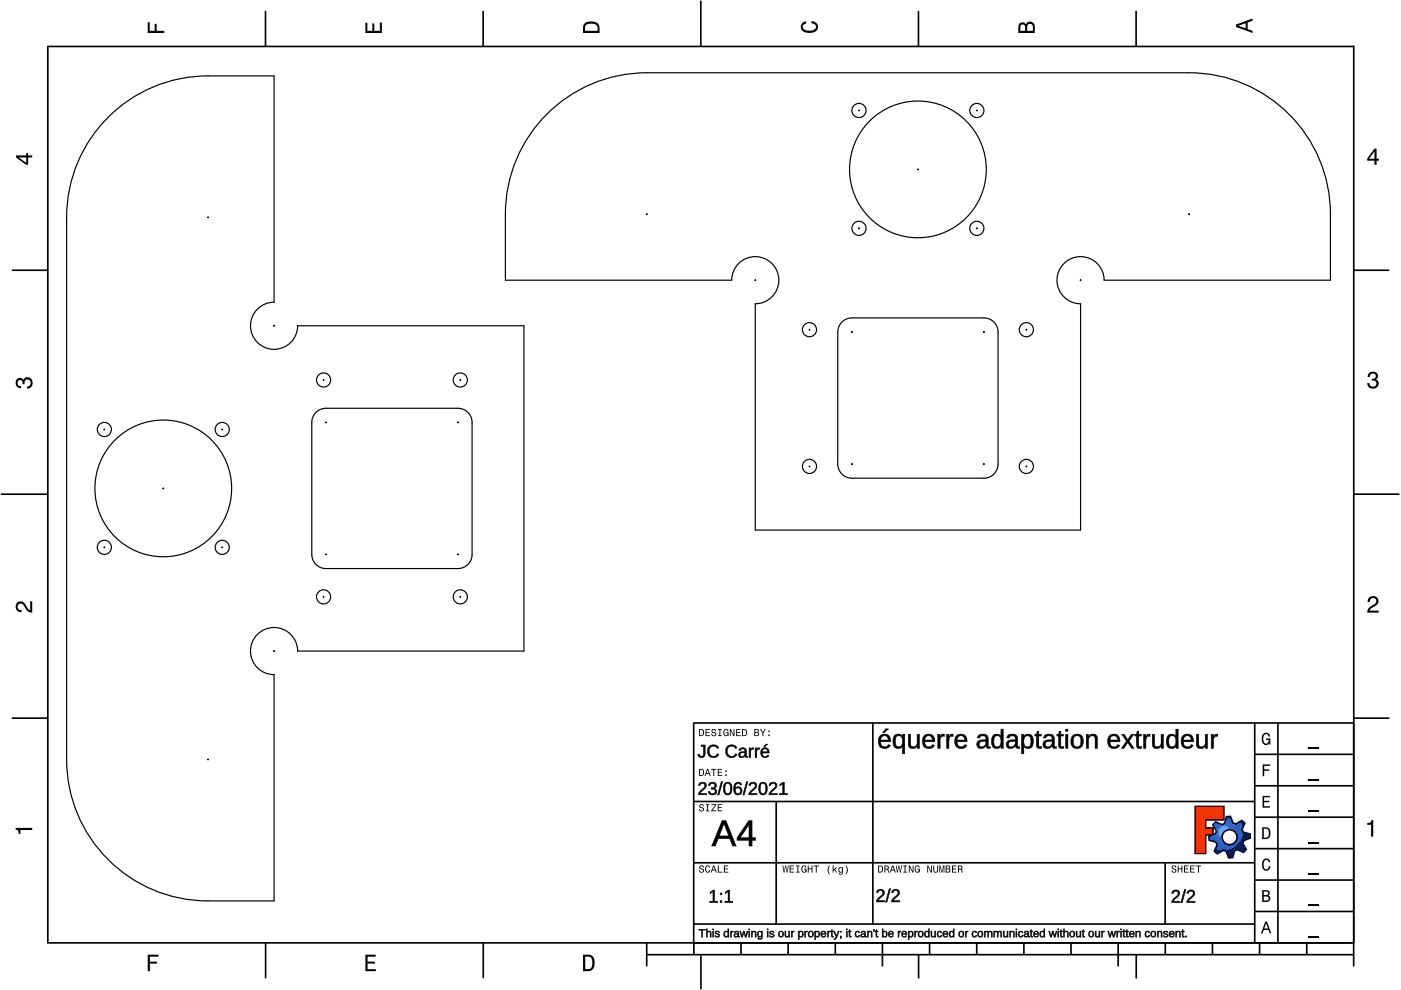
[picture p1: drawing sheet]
<svg xmlns="http://www.w3.org/2000/svg" width="297mm" height="210mm" viewBox="0 0 297 210" stroke-linecap="round" stroke-linejoin="round" font-family="sans-serif">
<g fill="none" stroke="#000" stroke-width=".35">
<path d="M10.1 9.7v190.1M10.1 9.9h277M56.3 2.3v7.5M102.4 2.3v7.5M148.6 .1v9.8M194.7 2.3v7.5M240.9 2.3v7.5M287 9.7v195.2M2.5 57.3h7.5M287.1 57.3h7.4M.2 104.8h10M287 104.8h9.7"/>
<path d="M2.5 152.3h7.5M147 153.3h140.1M147.1 153.3v49.1M185.1 153.2v42.8M266 159.9h21M266 153.3v46.7M270.9 153.3v46.7M287.1 152.3h7.4M147 169.9h119M164.6 169.9v26M266 179.9h21M266 173.3h21"/>
<path d="M266 166.6h21M10 199.9h277.1M56.3 199.9v7.5M102.5 199.9v7.5M137.1 199.9v5M147 195.9h119M147 182.9h119M157.1 199.9v2.5M167.1 199.9v2.5M177.1 199.9v2.5M187.1 199.9v5M197.1 199.9v2.5"/>
<path d="M207.1 199.9v2.5M217.1 199.9v2.5M227.1 199.9v2.5M237.1 199.9v5M247 182.9v13M247.1 199.9v2.5M257.1 199.9v2.5M266 193.3h21M266 186.6h21M267.1 199.9v2.5M277.1 199.9v2.5M137.1 202.4h150"/>
<path d="M148.6 202.6v7.2M194.8 202.4v5.1M240.9 202.4v5.1"/>
</g>
<g fill="#000">
<path d="M31.3 4.7h.4v1.8h1.1v-1.4h.4v1.4h1.6v.5h-3.5z" fill-rule="evenodd"/>
<path d="M77.5 4.8h.4v1.7h1v-1.5h.5v1.5h1.1v-1.7h.5v2.2h-3.5z" fill-rule="evenodd"/>
<path d="M124.1 4.9a2.19 2.19 0 0 0-.5 2.1h3.5v-1.2a1.42 1.42 0 0 0-1.7-1.3zM124.3 5.2a2.14 2.14 0 0 1 2.3 .3l.1 1h-2.7l.1-1z" fill-rule="evenodd"/>
<path d="M170.1 4.9l.8-.4v.5a.7 .7 0 0 0-.7 .5 .7 .7 0 0 0 .3 .8 1.69 1.69 0 0 0 2.5-.6 .9 .9 0 0 0-.9-.8v-.5a1.24 1.24 0 0 1 1.3 1.1 1.24 1.24 0 0 1-1 1.4 2.22 2.22 0 0 1-2.5-.7l-.1-.5z" fill-rule="evenodd"/>
<path d="M216.1 5l-.2 .8v1.2h3.5v-1.3a.98 .98 0 0 0-.7-1.1 .98 .98 0 0 0-1.2 .6 .84 .84 0 0 0-1.4-.2zM216.4 5.3a.54 .54 0 0 1 .7-.1 .54 .54 0 0 1 .3 .6v.7h-1.1zM217.9 5.2a.62 .62 0 0 1 .7-.1 .62 .62 0 0 1 .4 .6v.8h-1.2z" fill-rule="evenodd"/>
<path d="M262.1 5.2v.5l3.5 1.3v-.5l-1.1-.3v-1.4l1.1-.4v-.5zM262.6 5.5l1.5-.6v1.1z" fill-rule="evenodd"/>
<path d="M3.4 32.9v.5l2.1 1.5h.5v-1.5h.8v-.5h-.8v-.5h-.4v.5zM4 33.4h1.6v1.1z" fill-rule="evenodd"/>
<path d="M291.4 31.5l-1.5 2.1v.5h1.5v.8h.5v-.8h.5v-.4h-.5v-2.2zM291.4 32.1v1.6h-1.1z" fill-rule="evenodd"/>
<path d="M3.6 80.4a.86 .86 0 0 1 1.4 .1 1.06 1.06 0 0 1 1.2-.5 1.06 1.06 0 0 1 .7 1.2 1.1 1.1 0 0 1-1.2 1.2v-.4a.71 .71 0 0 0 .8-1 .71 .71 0 0 0-1.3-.1v.6h-.4a.61 .61 0 0 0-.3-.8 .61 .61 0 0 0-.8 .2 .61 .61 0 0 0 .2 .8l.6 .2v.4a1.15 1.15 0 0 1-1.2-.6 1.15 1.15 0 0 1 .3-1.3z" fill-rule="evenodd"/>
<path d="M290.3 79.1a1.08 1.08 0 0 1 1.3-.2 1.08 1.08 0 0 1 .5 1.3l-.4 .2a1.06 1.06 0 0 1 .6 1.3 1.06 1.06 0 0 1-1.2 .7 1.1 1.1 0 0 1-1.2-1.2h.4a.71 .71 0 0 0 1 .8 .71 .71 0 0 0 .1-1.3h-.6v-.4a.61 .61 0 0 0 .8-.3 .61 .61 0 0 0-.2-.8 .61 .61 0 0 0-.8 .2l-.2 .5h-.4z" fill-rule="evenodd"/>
<path d="M3.6 127.8a1.22 1.22 0 0 1 2 .7l.4 .6 .4 .3v-1.9h.4v2.4a1.8 1.8 0 0 1-1.7-1.4 .71 .71 0 0 0-.9-.5 .71 .71 0 0 0-.5 .8 .71 .71 0 0 0 .9 .6v.4a1.18 1.18 0 0 1-1.2-.6 1.18 1.18 0 0 1 .2-1.4z" fill-rule="evenodd"/>
<path d="M290.3 126.7a1.18 1.18 0 0 1 1.9 .3 1.18 1.18 0 0 1-1 1.7l-.5 .3-.3 .5h1.9v.4h-2.4a1.8 1.8 0 0 1 1.4-1.7 .71 .71 0 0 0 .5-.9 .71 .71 0 0 0-.9-.5 .71 .71 0 0 0-.5 .8h-.4z" fill-rule="evenodd"/>
<path d="M148.2 154.6v1.5h.5a.77 .77 0 0 0 .6-.8 .77 .77 0 0 0-.6-.7zM148.4 154.8a.58 .58 0 0 1 .7 .5 .58 .58 0 0 1-.7 .6zM149.6 154.6v1.5h.9v-.2h-.7v-.5h.6v-.2h-.6v-.4h.7v-.2zM151 154.7a.53 .53 0 0 0 0 .6 .53 .53 0 0 0 .6 .2 .32 .32 0 0 1-.3 .5 .32 .32 0 0 1-.3-.4h-.2a.5 .5 0 0 0 .7 .5 .5 .5 0 0 0 .1-.8l-.4-.1a.28 .28 0 0 1-.1-.4 .28 .28 0 0 1 .4-.1 .28 .28 0 0 1 .1 .3h.2a.51 .51 0 0 0-.3-.4 .51 .51 0 0 0-.5 .1zM152.3 154.6v.2h.2v1.1h-.2v.2h.7v-.2h-.3v-1.1h.3v-.2zM153.5 154.7a.81 .81 0 0 0 .5 1.4l.3-.2 .2 .2v-.8h-.6v.1h.4l-.2 .5a.6 .6 0 0 1-.5-.6 .6 .6 0 0 1 .4-.6l.2 .3h.2l-.1-.3a.53 .53 0 0 0-.8 0zM154.7 154.6v1.5h.2v-1.3l.6 1.3h.2v-1.5h-.2v1.2l-.5-1.2zM156.1 154.6v1.5h.9v-.2h-.7v-.5h.6v-.2h-.6v-.4h.7v-.2zM157.3 154.6v1.5h.5a.77 .77 0 0 0 .6-.8 .77 .77 0 0 0-.6-.7zM157.5 154.8a.58 .58 0 0 1 .7 .5 .58 .58 0 0 1-.7 .6zM159.9 154.6v1.5h.6a.42 .42 0 0 0 .5-.3 .42 .42 0 0 0-.3-.5l.2-.2-.1-.4zM160.1 154.8h.3a.23 .23 0 0 1 .3 .2 .23 .23 0 0 1-.3 .2h-.3zM160.1 155.4h.4a.26 .26 0 0 1 .3 .2 .26 .26 0 0 1-.3 .3h-.4zM161.1 154.6l.5 .9v.6h.2v-.6l.5-.9h-.2l-.4 .7-.3-.7zM162.9 155.8v.3h.3v-.3zM162.9 154.9v.3h.3v-.3z" fill-rule="evenodd"/>
<path d="M267.8 155.7a.85 .85 0 0 1 .9-.3 .85 .85 0 0 1 .6 .8h-.3l-.1-.3a.49 .49 0 0 0-.4-.3 .49 .49 0 0 0-.5 .3 1.2 1.2 0 0 0 .4 1.8 .66 .66 0 0 0 .6-.8h-.6v-.3h.9v1.3h-.1l-.1-.3-.3 .3a.85 .85 0 0 1-1.2-.7v-1.1z" fill-rule="evenodd"/>
<path d="M3.3 175.5h3.5v.5h-2.5v.8h-.3a.77 .77 0 0 0-.7-.9z" fill-rule="evenodd"/>
<path d="M148.4 170.6a.53 .53 0 0 0 0 .6 .53 .53 0 0 0 .6 .2 .32 .32 0 0 1-.3 .5 .32 .32 0 0 1-.3-.4h-.2a.5 .5 0 0 0 .7 .6 .5 .5 0 0 0 .1-.9l-.4-.1a.28 .28 0 0 1-.1-.4 .28 .28 0 0 1 .4-.1 .28 .28 0 0 1 .1 .4h.2a.51 .51 0 0 0-.3-.5 .51 .51 0 0 0-.5 .1zM149.7 170.5v.2h.2v1.1h-.2v.2h.7v-.2h-.3v-1.1h.3v-.2zM150.8 170.5v.2h.8l-.8 1.3h1.1v-.2h-.9l.9-1.3zM152.2 170.5v1.5h.9v-.2h-.7v-.5h.6v-.2h-.6v-.4h.7v-.2z" fill-rule="evenodd"/>
<path d="M148.2 163v1.5h.5a.77 .77 0 0 0 .6-.7 .77 .77 0 0 0-.6-.8zM148.4 163.2a.57 .57 0 0 1 .7 .6 .57 .57 0 0 1-.7 .5zM149.9 163l-.5 1.5h.2l.1-.4h.6l.2 .4h.2l-.6-1.5zM150 163.2l.3 .7h-.5zM150.8 163v.2h.4v1.3h.2v-1.3h.5v-.2zM152.2 163v1.5h.9v-.2h-.7v-.5h.6v-.2h-.6v-.4h.7v-.2zM153.8 164.2v.3h.3v-.3zM153.8 163.4v.3h.3v-.3z" fill-rule="evenodd"/>
<path d="M253.4 171h6.1v2.8h-3.9v1.7h1.6v1.5h-1.6v4h-2.2z" fill-rule="evenodd"/>
<path d="M257.7 174.3l-.5 .6 .7 1.3-.2 .6-1.4 .5v.9l1.5 .4 .3 .5-.7 1.4 .7 .5 1.3-.7 .6 .2 .5 1.4 .9-.1 .3-1.4 .6-.3 1.4 .6 .5-.6-.7-1.3 .2-.6 1.4-.5-.1-.9-1.4-.4-.3-.5 .6-1.4-.6-.6-1.3 .8-.6-.2-.5-1.4h-.9l-.4 1.5-.5 .2zM259.1 177.5a1.6 1.6 0 0 1 3.2 0 1.6 1.6 0 0 1-3.2 0z" fill-rule="evenodd"/>
<path d="M267.7 168.7h1.5v.3h-1.2v.8h1.1v.3h-1.1v.8h1.3v.3h-1.6z" fill-rule="evenodd"/>
<path d="M267.7 162.1h1.6v.3h-1.3v.7h1.1v.3h-1.1v1.2h-.3z" fill-rule="evenodd"/>
<path d="M267.6 175.4v2.5h.8a1.37 1.37 0 0 0 .7-2.2 1.56 1.56 0 0 0-1.5-.3zM267.9 175.7a.98 .98 0 0 1 1.2 .7 .98 .98 0 0 1-.7 1.2h-.5z" fill-rule="evenodd"/>
<path d="M289.9 174.5a.77 .77 0 0 0 .9-.6h.4v3.5h-.5v-2.5h-.8z" fill-rule="evenodd"/>
<path d="M148.4 183.6a.53 .53 0 0 0 0 .6 .53 .53 0 0 0 .6 .2 .32 .32 0 0 1-.3 .5 .32 .32 0 0 1-.3-.4h-.2a.5 .5 0 0 0 .7 .6 .5 .5 0 0 0 .1-.9l-.4-.1a.28 .28 0 0 1-.1-.4 .28 .28 0 0 1 .4-.1 .28 .28 0 0 1 .1 .4h.2a.51 .51 0 0 0-.3-.5 .51 .51 0 0 0-.5 .1zM149.6 183.7l-.1 .2a.67 .67 0 0 0 .1 .9 .67 .67 0 0 0 .8 .1l.2-.4h-.2l-.2 .3a.6 .6 0 0 1-.5-.5 .6 .6 0 0 1 .4-.6l.3 .3h.2l-.2-.4a.5 .5 0 0 0-.8 .1zM151.2 183.5l-.5 1.5h.2l.1-.4h.6l.2 .4h.2l-.6-1.5zM151.3 183.7l.3 .7h-.5zM152.2 183.5v1.5h1v-.2h-.8v-1.3zM153.5 183.5v1.5h.9v-.2h-.7v-.5h.6v-.2h-.6v-.4h.7v-.2z" fill-rule="evenodd"/>
<path d="M165.9 183.5l.3 1.5h.1l.3-1.3 .2 1.3h.2l.2-1.5h-.1l-.2 1.3-.2-1.3h-.2l-.2 1.3-.2-1.3zM167.4 183.5v1.5h1v-.2h-.8v-.5h.7v-.2h-.7v-.4h.7v-.2zM168.8 183.5v.2h.3v1.1h-.3v.2h.7v-.2h-.2v-1.1h.2v-.2zM170.1 183.7a.82 .82 0 0 0 .5 1.3l.3-.2 .1 .2v-.8h-.5v.2h.3l-.2 .4a.6 .6 0 0 1-.5-.5 .6 .6 0 0 1 .5-.6l.2 .3h.2l-.2-.4a.53 .53 0 0 0-.7 .1zM171.3 183.5v1.5h.2v-.7h.6v.7h.2v-1.5h-.2v.6h-.6v-.6zM172.5 183.5v.2h.5v1.3h.2v-1.3h.4v-.2zM175.8 183.5a1.35 1.35 0 0 0 .2 1.9 1.84 1.84 0 0 1 0-1.9zM176.5 183.5v1.5h.2v-.4l.2-.2 .4 .6h.2l-.4-.7 .4-.5h-.2l-.6 .6v-.9zM177.9 184a.59 .59 0 0 0-.2 .7 .59 .59 0 0 0 .7 .3l.1-.2a.31 .31 0 0 1-.1 .5 .31 .31 0 0 1-.4-.2h-.2a.47 .47 0 0 0 .5 .4 .47 .47 0 0 0 .4-.5v-1.2h-.2v.2l-.3-.2zM178 184.1l.1-.1a.42 .42 0 0 1 .4 .4 .42 .42 0 0 1-.4 .5l-.1-.3zM179.3 183.5a1.85 1.85 0 0 1 0 1.9 1.22 1.22 0 0 0 0-1.9z" fill-rule="evenodd"/>
<path d="M186.2 183.5v1.5h.5a.77 .77 0 0 0 .6-.7 .77 .77 0 0 0-.6-.8zM186.4 183.7a.58 .58 0 0 1 .6 .6 .58 .58 0 0 1-.6 .5zM187.5 183.5v1.5h.2v-.6a.45 .45 0 0 1 .5 .1 .45 .45 0 0 1 .1 .5h.2l-.2-.7a.42 .42 0 0 0 .1-.5 .42 .42 0 0 0-.4-.3zM187.7 183.7h.2a.26 .26 0 0 1 .4 .3 .26 .26 0 0 1-.4 .2h-.2zM189.2 183.5l-.6 1.5h.2l.2-.4h.6l.1 .4h.2l-.5-1.5zM189.3 183.7l.2 .7h-.4zM189.9 183.5l.3 1.5h.2l.2-1.3 .2 1.3h.2l.3-1.5h-.2l-.2 1.3-.2-1.3h-.2l-.2 1.3-.2-1.3zM191.5 183.5v.2h.3v1.1h-.3v.2h.8v-.2h-.3v-1.1h.3v-.2zM192.7 183.5v1.5h.2v-1.2l.5 1.2h.3v-1.5h-.2v1.2l-.6-1.2zM194.1 183.7a.81 .81 0 0 0 .5 1.3l.3-.2 .1 .2v-.8h-.5v.2h.3l-.2 .4a.6 .6 0 0 1-.5-.5 .6 .6 0 0 1 .5-.6l.2 .3h.2l-.2-.4a.53 .53 0 0 0-.7 .1zM196.6 183.5v1.5h.2v-1.2l.6 1.2h.2v-1.5h-.2v1.2l-.6-1.2zM197.9 183.5v.9a.52 .52 0 0 0 .5 .6 .52 .52 0 0 0 .5-.6v-.9h-.2v.9a.33 .33 0 0 1-.3 .5 .33 .33 0 0 1-.3-.5v-.9zM199.2 183.5v1.5h.1v-1.4l.3 1.4h.2l.3-1.4v1.4h.1v-1.5h-.2l-.3 1.3-.3-1.3zM200.5 183.5v1.5h.6a.42 .42 0 0 0 .4-.3 .42 .42 0 0 0-.2-.5l.2-.2-.1-.4zM200.7 183.7h.3a.23 .23 0 0 1 .3 .2 .23 .23 0 0 1-.3 .2h-.3zM200.7 184.3h.3a.26 .26 0 0 1 .3 .3 .26 .26 0 0 1-.3 .2h-.3zM201.8 183.5v1.5h1v-.2h-.8v-.5h.7v-.2h-.7v-.4h.8v-.2zM203.1 183.5v1.5h.2v-.6a.45 .45 0 0 1 .5 .1 .45 .45 0 0 1 .1 .5h.2l-.2-.7a.42 .42 0 0 0 .1-.5 .42 .42 0 0 0-.4-.3zM203.3 183.7h.3a.26 .26 0 0 1 .3 .3 .26 .26 0 0 1-.4 .2h-.2z" fill-rule="evenodd"/>
<path d="M248.5 183.6a.53 .53 0 0 0 0 .6 .53 .53 0 0 0 .6 .2 .32 .32 0 0 1-.2 .5 .32 .32 0 0 1-.3-.4h-.2a.5 .5 0 0 0 .6 .6 .5 .5 0 0 0 .2-.9l-.4-.1a.28 .28 0 0 1-.1-.4 .28 .28 0 0 1 .3-.1 .28 .28 0 0 1 .2 .4h.2a.51 .51 0 0 0-.3-.5 .51 .51 0 0 0-.6 .1zM249.7 183.5v1.5h.2v-.7h.6v.7h.2v-1.5h-.2v.6h-.6v-.6zM251 183.5v1.5h1v-.2h-.8v-.5h.7v-.2h-.7v-.4h.8v-.2zM252.3 183.5v1.5h1v-.2h-.8v-.5h.7v-.2h-.7v-.4h.8v-.2zM253.5 183.5v.2h.5v1.3h.2v-1.3h.5v-.2z" fill-rule="evenodd"/>
<path d="M268.3 195.4l-1 2.5h.4l.2-.7h1l.3 .7h.3l-.9-2.5zM268.4 195.8l.4 1.1h-.7z" fill-rule="evenodd"/>
<path d="M267.6 188.7v2.5h1a.7 .7 0 0 0 .7-.5 .7 .7 0 0 0-.4-.8 .61 .61 0 0 0 .3-.8 .61 .61 0 0 0-.7-.4zM267.9 189h.6a.38 .38 0 0 1 .4 .4 .38 .38 0 0 1-.5 .4h-.5zM267.9 190.1h.6a.44 .44 0 0 1 .5 .4 .44 .44 0 0 1-.5 .4h-.6z" fill-rule="evenodd"/>
<path d="M267.8 182.3a.85 .85 0 0 1 .9-.3 .85 .85 0 0 1 .6 .8h-.3l-.1-.2a.47 .47 0 0 0-.4-.3 .47 .47 0 0 0-.4 .3 1.21 1.21 0 0 0 .4 1.7 .64 .64 0 0 0 .5-.7h.4a.89 .89 0 0 1-.8 1 .89 .89 0 0 1-1-.7v-1.1z" fill-rule="evenodd"/>
<path d="M31.3 202.4h2.3v.4h-1.8v1.1h1.5v.4h-1.5v1.6h-.5z" fill-rule="evenodd"/>
<path d="M77.5 202.4h2.1v.4h-1.7v1.1h1.6v.4h-1.6v1.2h1.8v.4h-2.2z" fill-rule="evenodd"/>
<path d="M123.6 202.4v3.5h1.2a1.42 1.42 0 0 0 1.3-1.7 1.38 1.38 0 0 0-1.3-1.8zM124.1 202.8l1 .1a1.89 1.89 0 0 1 0 2.5l-1 .1z" fill-rule="evenodd"/>
</g>
<path d="M277.3 158.6h2.2M277.3 178.6h2.2M277.3 172h2.2M277.3 165.3h2.2M277.3 198.6h2.2M277.3 192h2.2M277.3 185.3h2.2" fill="none" stroke="#000" stroke-width=".25"/>
<g fill="#000">
<path d="M186.6 156a1.35 1.35 0 0 1 1.6-.2 1.35 1.35 0 0 1 .6 1.5h-2.1a.86 .86 0 0 0 .6 1 .86 .86 0 0 0 1-.4l.5 .1a1.42 1.42 0 0 1-1.9 .5 1.42 1.42 0 0 1-.6-1.8zM187 156.2l-.3 .7h1.6a.8 .8 0 0 0-.4-.8 .8 .8 0 0 0-.9 .1zM187.8 154.5l.5 .1-.9 .8h-.2zM189.8 155.8a1.05 1.05 0 0 1 1.5 .4l.1-.5h.5l-.1 4.1h-.5v-1.6a1.07 1.07 0 0 1-1.2 .5 1.07 1.07 0 0 1-.8-1.2l.1-1zM190.1 156.2l-.3 .8a.96 .96 0 0 0 .9 1.3 1.37 1.37 0 0 0 0-2.3zM192.6 155.7h.5v1.9a.71 .71 0 0 0 .8 .7 .71 .71 0 0 0 .5-.9v-1.7h.5l.1 3h-.5v-.6a1 1 0 0 1-1.2 .6 1 1 0 0 1-.7-1zM196 156a1.35 1.35 0 0 1 1.6-.2 1.35 1.35 0 0 1 .6 1.5h-2.1a.86 .86 0 0 0 .5 1 .86 .86 0 0 0 1.1-.4l.4 .1a1.42 1.42 0 0 1-1.9 .5 1.42 1.42 0 0 1-.6-1.8zM196.4 156.2l-.3 .7h1.6a.8 .8 0 0 0-.4-.8 .8 .8 0 0 0-.9 .1zM198.8 155.7h.5v.6a.69 .69 0 0 1 .9-.6v.4a.73 .73 0 0 0-.8 .3 .73 .73 0 0 0-.1 .7v1.6h-.5zM200.7 155.7h.4l.1 .6a.69 .69 0 0 1 .9-.6l-.1 .4a.73 .73 0 0 0-.7 .3 .73 .73 0 0 0-.1 .7v1.6h-.5zM202.8 156a1.35 1.35 0 0 1 1.6-.2 1.35 1.35 0 0 1 .6 1.5h-2.1a.86 .86 0 0 0 .6 1 .86 .86 0 0 0 1-.4l.5 .1a1.42 1.42 0 0 1-1.9 .5 1.42 1.42 0 0 1-.6-1.8zM203.2 156.2l-.3 .7h1.6a.8 .8 0 0 0-.4-.8 .8 .8 0 0 0-.9 .1zM207.4 156a1.36 1.36 0 0 1 2.1 .3v1.6a.34 .34 0 0 0 .1 .4 .34 .34 0 0 0 .4 0v.3l-.2 .1a.54 .54 0 0 1-.8-.6 .97 .97 0 0 1-1.4 .5 .97 .97 0 0 1-.1-1.5l1.5-.3a.67 .67 0 0 0-.4-.8 .67 .67 0 0 0-.9 .5l-.5-.1zM207.8 157.4a.6 .6 0 0 0 0 .9 .6 .6 0 0 0 .9-.1l.3-.5v-.5h-.9zM210.6 155.9a1.06 1.06 0 0 1 1.6 .3v-1.6h.5v4.1h-.4l-.1-.5a1.13 1.13 0 0 1-1.4 .4 1.13 1.13 0 0 1-.6-1.4l.2-1zM211 156.1l-.3 .9a.96 .96 0 0 0 .9 1.3 1.45 1.45 0 0 0 .2-2.2zM213.7 156a1.36 1.36 0 0 1 2 .3l.1 1.6a.34 .34 0 0 0 .1 .4 .34 .34 0 0 0 .3 0v.3l-.2 .1a.54 .54 0 0 1-.7-.6 .97 .97 0 0 1-1.5 .5 .97 .97 0 0 1-.1-1.5l1.6-.3a.67 .67 0 0 0-.5-.8 .67 .67 0 0 0-.8 .5l-.5-.1zM214 157.4a.6 .6 0 0 0 0 .9 .6 .6 0 0 0 .9-.1l.3-.5 .1-.5h-.9zM216.6 155.7h.4l.1 .5a1.13 1.13 0 0 1 1.4-.4 1.13 1.13 0 0 1 .6 1.4 1.16 1.16 0 0 1-.5 1.3 1.16 1.16 0 0 1-1.4-.1l-.1-.2v1.6h-.5zM217.3 156.2l-.2 .6a1.15 1.15 0 0 0 .8 1.5 1.1 1.1 0 0 0 .7-1.5 .72 .72 0 0 0-.4-.7 .72 .72 0 0 0-.9 .1zM219.9 155h.3v.7h.6v.4h-.6v1.8a.4 .4 0 0 0 .6 .4v.3a.75 .75 0 0 1-1-.6v-1.9h-.4v-.4h.4zM221.4 156a1.36 1.36 0 0 1 2.1 .3l.1 1.6a.34 .34 0 0 0 0 .4 .34 .34 0 0 0 .4 0v.3l-.2 .1a.54 .54 0 0 1-.7-.6 .97 .97 0 0 1-1.5 .5 .97 .97 0 0 1-.1-1.5l1.6-.3a.67 .67 0 0 0-.5-.8 .67 .67 0 0 0-.8 .5l-.6-.1zM221.8 157.4a.6 .6 0 0 0 0 .9 .6 .6 0 0 0 .9-.1l.3-.5 .1-.5h-.9zM224.6 155h.3v.7h.6v.4h-.6v1.8a.4 .4 0 0 0 .6 .4v.3a.75 .75 0 0 1-1.1-.6v-1.9h-.3v-.4h.3zM225.9 154.6h.5v.5h-.5zM225.9 155.7h.5v3h-.5zM227.5 155.9a1.4 1.4 0 0 1 1.7 0 1.4 1.4 0 0 1 .5 1.6 1.33 1.33 0 0 1-1.5 1.2 1.33 1.33 0 0 1-1.2-1.5l.2-1zM227.8 156.3l-.2 .5a1.05 1.05 0 0 0 .9 1.5 1.45 1.45 0 0 0 .5-2.1 .84 .84 0 0 0-1.2 .1zM230.3 155.7h.5v.5a1 1 0 0 1 1.1-.5 1 1 0 0 1 .8 1v2h-.5v-1.9a.71 .71 0 0 0-.8-.8 .71 .71 0 0 0-.6 .9v1.8h-.5zM235.2 156a1.35 1.35 0 0 1 1.6-.2 1.35 1.35 0 0 1 .7 1.5h-2.2a.86 .86 0 0 0 .6 1 .86 .86 0 0 0 1-.4l.5 .1a1.42 1.42 0 0 1-1.9 .5 1.42 1.42 0 0 1-.6-1.8zM235.6 156.2l-.2 .7h1.6a.8 .8 0 0 0-.5-.8 .8 .8 0 0 0-.9 .1zM237.8 155.7h.6l.7 1.1 .7-1.1h.6l-1 1.4 1.1 1.6h-.6l-.8-1.3-.8 1.3h-.5l1-1.6zM241.1 155h.3v.7h.6v.4h-.6v1.8a.4 .4 0 0 0 .6 .4v.3a.75 .75 0 0 1-1.1-.6v-1.9h-.3v-.4h.4zM242.4 155.7h.5v.6a.69 .69 0 0 1 .9-.6v.4a.73 .73 0 0 0-.7 .3 .73 .73 0 0 0-.1 .7v1.6h-.5zM244.3 155.7h.5v1.9a.71 .71 0 0 0 .8 .7 .71 .71 0 0 0 .6-.9v-1.7h.5v3h-.5v-.6a1 1 0 0 1-1.1 .6 1 1 0 0 1-.8-1zM247.7 155.9a1.06 1.06 0 0 1 1.6 .3v-1.6h.5v4.1h-.5v-.5a1.13 1.13 0 0 1-1.4 .4 1.13 1.13 0 0 1-.6-1.4l.2-1zM248.1 156.1l-.3 .9a.96 .96 0 0 0 .9 1.3 1.45 1.45 0 0 0 .1-2.2zM250.8 156a1.35 1.35 0 0 1 1.6-.2 1.35 1.35 0 0 1 .6 1.5h-2.1a.86 .86 0 0 0 .6 1 .86 .86 0 0 0 1-.4l.5 .1a1.42 1.42 0 0 1-1.9 .5 1.42 1.42 0 0 1-.6-1.8zM251.2 156.2l-.3 .7h1.6a.8 .8 0 0 0-.4-.8 .8 .8 0 0 0-.9 .1zM253.7 155.7h.5v1.9a.71 .71 0 0 0 .7 .7 .71 .71 0 0 0 .6-.9v-1.7h.5v3h-.4v-.6a1 1 0 0 1-1.2 .6 1 1 0 0 1-.7-1zM256.8 155.7h.4l.1 .6a.69 .69 0 0 1 .9-.6l-.1 .4a.73 .73 0 0 0-.7 .3 .73 .73 0 0 0-.1 .7v1.6h-.5z"/>
<path d="M186.6 155.9a1.37 1.37 0 0 1 1.6-.2 1.37 1.37 0 0 1 .6 1.6h-2a.83 .83 0 0 0 .5 1 .83 .83 0 0 0 1-.5l.5 .2a1.2 1.2 0 0 1-1.8 .7 1.9 1.9 0 0 1-.4-2.8zM186.6 156a1.8 1.8 0 0 0 .4 2.6 1.38 1.38 0 0 0 1.8-.6l-.5-.1a.76 .76 0 0 1-1.1 .4 .98 .98 0 0 1-.5-1.1l2.1 .1a1.29 1.29 0 0 0-.6-1.5 1.29 1.29 0 0 0-1.6 .2zM187.1 156.2l-.4 .7h1.6a.75 .75 0 0 0-.4-.8 .75 .75 0 0 0-.8 .1zM187 156.1a.82 .82 0 0 1 1-.1 .82 .82 0 0 1 .3 1h-1.6zM187.7 154.5h.7v.1l-.9 .8h-.4zM187.8 154.5l-.6 .9h.2l.9-.8zM189.7 155.8a1.01 1.01 0 0 1 1.6 .4v-.6h.6v4.3h-.6v-1.7a1.09 1.09 0 0 1-1.2 .5 1.09 1.09 0 0 1-.8-1.1v-1.1zM189.8 155.9a2.15 2.15 0 0 0 0 2.6 1.04 1.04 0 0 0 1.5-.4v1.7h.5l.1-4.1h-.5v.5h-.1a.99 .99 0 0 0-1.5-.3zM190.1 156.2l-.2 1a.74 .74 0 0 0 .2 .9 .74 .74 0 0 0 1 0l.2-.5a1.09 1.09 0 0 0-.8-1.5zM190.1 156.1a.87 .87 0 0 1 1 0 .87 .87 0 0 1 .3 1 .87 .87 0 0 1-.3 1.1 .87 .87 0 0 1-1.1-.1l-.2-1.1zM192.5 155.6h.6v2a.65 .65 0 0 0 .8 .7 .65 .65 0 0 0 .5-.9v-1.8h.6v3.1h-.6l.1-.6a1.01 1.01 0 0 1-1.2 .6 1.01 1.01 0 0 1-.8-1zM192.6 155.7v2a.97 .97 0 0 0 .8 .9 .97 .97 0 0 0 1.1-.5v.6h.5l-.1-3h-.5l.1 1.7a.76 .76 0 0 1-.6 1 .76 .76 0 0 1-.9-.8l.1-1.9zM195.9 155.9a1.37 1.37 0 0 1 1.7-.2 1.37 1.37 0 0 1 .6 1.6h-2.1a.83 .83 0 0 0 .6 1 .83 .83 0 0 0 1-.5l.4 .2a1.2 1.2 0 0 1-1.8 .7 1.9 1.9 0 0 1-.4-2.8zM196 156a1.8 1.8 0 0 0 .4 2.6 1.38 1.38 0 0 0 1.7-.6l-.4-.1a.76 .76 0 0 1-1.2 .4 .98 .98 0 0 1-.4-1.1l2 .1a1.29 1.29 0 0 0-.6-1.5 1.29 1.29 0 0 0-1.5 .2zM196.4 156.2l-.3 .7h1.5a.75 .75 0 0 0-.3-.8 .75 .75 0 0 0-.9 .1zM196.3 156.1a.82 .82 0 0 1 1-.1 .82 .82 0 0 1 .4 1h-1.7zM198.8 155.6h.5v.7a.65 .65 0 0 1 1-.6v.5h-.1a.68 .68 0 0 0-.7 .2 .68 .68 0 0 0-.1 .7v1.6h-.6zM198.8 155.7v3h.5v-1.6a.73 .73 0 0 1 .1-.8 .73 .73 0 0 1 .8-.2v-.4a.89 .89 0 0 0-1 .7l.1-.7zM200.6 155.6h.6v.7a.65 .65 0 0 1 .9-.6v.5h-.1a.68 .68 0 0 0-.7 .2 .68 .68 0 0 0-.1 .7v1.6h-.6zM200.7 155.7v3h.5l-.1-1.6a.73 .73 0 0 1 .2-.8 .73 .73 0 0 1 .8-.2v-.4a.89 .89 0 0 0-1 .7v-.7zM202.8 155.9a1.37 1.37 0 0 1 1.7-.2 1.37 1.37 0 0 1 .5 1.6h-2a.83 .83 0 0 0 .5 1 .83 .83 0 0 0 1-.5l.5 .2a1.2 1.2 0 0 1-1.8 .7 1.9 1.9 0 0 1-.4-2.8zM202.8 156a1.8 1.8 0 0 0 .4 2.6 1.38 1.38 0 0 0 1.8-.6l-.5-.1a.76 .76 0 0 1-1.1 .4 .98 .98 0 0 1-.5-1.1l2.1 .1a1.29 1.29 0 0 0-.6-1.5 1.29 1.29 0 0 0-1.6 .2zM203.3 156.2l-.4 .7h1.6a.75 .75 0 0 0-.4-.8 .75 .75 0 0 0-.8 .1zM203.2 156.1a.82 .82 0 0 1 1-.1 .82 .82 0 0 1 .3 1h-1.6zM207.4 155.9a1.41 1.41 0 0 1 2.2 .4v1.8l.1 .2h.3v.4h-.2a.54 .54 0 0 1-.6-.1 .54 .54 0 0 1-.2-.5 1.03 1.03 0 0 1-1.3 .7 1.03 1.03 0 0 1-.6-1.3 1.03 1.03 0 0 1 1.3-.7h.6a.64 .64 0 0 0-.5-.7 .64 .64 0 0 0-.8 .4h-.5zM207.5 156l-.3 .4 .5 .1a.66 .66 0 0 1 1.1-.4l.2 .3 .1 .5h-.7a.93 .93 0 0 0-1.2 .6 .93 .93 0 0 0 .5 1.2 .93 .93 0 0 0 1.2-.5l.1-.2a.66 .66 0 0 0 1 .6v-.2a.39 .39 0 0 1-.5-.5v-1.3a1.17 1.17 0 0 0-1.9-.7zM207.8 157.4a.54 .54 0 0 0 0 .8 .54 .54 0 0 0 .8-.1l.3-.4 .1-.5zM207.7 157.4l.4-.2 .9-.1a.86 .86 0 0 1-.3 1.1 .86 .86 0 0 1-1.1-.2zM210.6 155.8a1.02 1.02 0 0 1 1.6 .4v-1.7h.6v4.2h-.6v-.5a1.06 1.06 0 0 1-1.1 .6 1.06 1.06 0 0 1-.9-.9v-.3a2.18 2.18 0 0 1 .4-1.8zM210.6 155.9a1.91 1.91 0 0 0 .4 2.7 1.23 1.23 0 0 0 1.3-.5v.6h.4v-4.1h-.5v1.6a.98 .98 0 0 0-1.6-.3zM211 156.2l-.2 .8a.9 .9 0 0 0 .8 1.3 1.34 1.34 0 0 0 0-2.2zM211 156.1a.87 .87 0 0 1 1 0 .87 .87 0 0 1 .3 1 .87 .87 0 0 1-.3 1.1 .87 .87 0 0 1-1.2-.1l-.1-1.1zM213.6 155.9a1.41 1.41 0 0 1 2.2 .4v1.8l.1 .2h.4v.4h-.3a.54 .54 0 0 1-.5-.1 .54 .54 0 0 1-.2-.5 1.03 1.03 0 0 1-1.3 .7 1.03 1.03 0 0 1-.7-1.3 1.03 1.03 0 0 1 1.3-.7h.6a.64 .64 0 0 0-.5-.7 .64 .64 0 0 0-.7 .4h-.6zM213.7 156l-.2 .4 .5 .1a.66 .66 0 0 1 1.1-.4l.2 .3v.5h-.7a.93 .93 0 0 0-1.2 .6 .93 .93 0 0 0 .5 1.2 .93 .93 0 0 0 1.2-.5l.1-.2a.66 .66 0 0 0 1 .6v-.2a.39 .39 0 0 1-.5-.5v-1.3a1.17 1.17 0 0 0-1.9-.7zM214 157.4a.54 .54 0 0 0 .1 .8 .54 .54 0 0 0 .8-.1l.3-.4 .1-.5zM214 157.4l.4-.2 .9-.1a.86 .86 0 0 1-.4 1.1 .86 .86 0 0 1-1.1-.2zM216.5 155.6h.6v.6a1.05 1.05 0 0 1 1-.6 1.05 1.05 0 0 1 .9 .7l.1 .9a1.19 1.19 0 0 1-.5 1.4 1.19 1.19 0 0 1-1.6-.4l.1 1.7h-.6zM216.6 155.7v4.1h.5v-1.7a1.1 1.1 0 0 0 1.4 .4 1.1 1.1 0 0 0 .5-1.3 1.12 1.12 0 0 0-.6-1.4 1.12 1.12 0 0 0-1.4 .4v-.5zM217.4 156.3l-.3 .7a.91 .91 0 0 0 .9 1.3 1.49 1.49 0 0 0 0-2.2zM217.3 156.2a.84 .84 0 0 1 1.1-.1 .84 .84 0 0 1 .2 1.1 .86 .86 0 0 1-.3 1 .86 .86 0 0 1-1.1-.1l-.2-.9zM219.9 155h.4l-.1 .7 .6-.1v.5h-.6l.1 1.8a.38 .38 0 0 0 .6 .3v.5a.85 .85 0 0 1-1.2-.7l.1-1.9h-.4v-.5l.4 .1zM219.9 155l-.1 .7h-.4v.4l.4-.1v2a.69 .69 0 0 0 1 .6v-.3a.4 .4 0 0 1-.4 0 .4 .4 0 0 1-.2-.4v-1.9l.6 .1v-.4h-.6v-.7zM221.4 155.9a1.41 1.41 0 0 1 2.2 .4v1.8l.1 .2h.4v.4h-.3a.54 .54 0 0 1-.6-.1 .54 .54 0 0 1-.1-.5 1.03 1.03 0 0 1-1.3 .7 1.03 1.03 0 0 1-.7-1.3 1.03 1.03 0 0 1 1.3-.7h.6a.64 .64 0 0 0-.5-.7 .64 .64 0 0 0-.7 .4h-.6zM221.5 156l-.3 .4 .6 .1a.66 .66 0 0 1 1-.4l.3 .3v.5h-.7a.93 .93 0 0 0-1.2 .6 .93 .93 0 0 0 .5 1.2 .93 .93 0 0 0 1.2-.5l.1-.2a.66 .66 0 0 0 1 .6v-.2a.39 .39 0 0 1-.5-.5v-1.3a1.17 1.17 0 0 0-1.9-.7zM221.8 157.4a.54 .54 0 0 0 .1 .8 .54 .54 0 0 0 .8-.1l.3-.4 .1-.5zM221.7 157.4l.5-.2 .9-.1a.86 .86 0 0 1-.4 1.1 .86 .86 0 0 1-1.1-.2zM224.5 155h.5l-.1 .7 .6-.1v.5h-.6l.1 1.8a.38 .38 0 0 0 .6 .3v.5a.85 .85 0 0 1-1.2-.7v-1.9h-.4v-.5l.4 .1zM224.6 155l-.1 .7h-.4v.4l.4-.1v2a.69 .69 0 0 0 1 .6v-.3a.4 .4 0 0 1-.4 0 .4 .4 0 0 1-.2-.4v-1.9l.6 .1v-.4h-.6v-.7zM225.9 154.5h.6v.6h-.6zM225.9 154.6v.5h.5v-.5zM225.9 155.6h.6v3.1h-.6zM225.9 155.7v3h.5v-3zM227.5 155.8a1.45 1.45 0 0 1 1.8 0 1.45 1.45 0 0 1 .4 1.7 1.38 1.38 0 0 1-1.5 1.3 1.38 1.38 0 0 1-1.2-1.6v-.6zM227.5 155.9a1.63 1.63 0 0 0 .5 2.7 1.37 1.37 0 0 0 1.4-.4 1.37 1.37 0 0 0 .2-1.5 1.24 1.24 0 0 0-2.1-.8zM227.8 156.3l-.2 .5a1.12 1.12 0 0 0 .7 1.5 1.22 1.22 0 0 0 .7-1.9 .73 .73 0 0 0-1.2-.1zM227.7 156.2a.9 .9 0 0 1 1.2-.1 .9 .9 0 0 1 .3 1.1 .92 .92 0 0 1-.8 1.2 .92 .92 0 0 1-.9-1.2zM230.2 155.6h.6v.6a1.01 1.01 0 0 1 1.2-.6 1.01 1.01 0 0 1 .7 1.1v2h-.6v-1.9a.65 .65 0 0 0-.7-.7 .65 .65 0 0 0-.5 .8v1.8h-.6zM230.3 155.7v3h.5l-.1-1.8a.76 .76 0 0 1 .7-.9 .76 .76 0 0 1 .8 .8v1.9h.5l-.1-2a.97 .97 0 0 0-.7-1 .97 .97 0 0 0-1.1 .6v-.6zM235.2 155.9a1.37 1.37 0 0 1 1.7-.2 1.37 1.37 0 0 1 .6 1.6h-2.1a.83 .83 0 0 0 .5 1 .83 .83 0 0 0 1.1-.5l.4 .2a1.2 1.2 0 0 1-1.8 .7 1.9 1.9 0 0 1-.4-2.8zM235.3 156a1.8 1.8 0 0 0 .3 2.6 1.38 1.38 0 0 0 1.8-.6l-.5-.1a.76 .76 0 0 1-1.1 .4 .98 .98 0 0 1-.5-1.1l2.1 .1a1.29 1.29 0 0 0-.6-1.5 1.29 1.29 0 0 0-1.5 .2zM235.7 156.2l-.3 .7h1.5a.75 .75 0 0 0-.4-.8 .75 .75 0 0 0-.8 .1zM235.6 156.1a.82 .82 0 0 1 1-.1 .82 .82 0 0 1 .4 1h-1.7zM237.7 155.6h.7l.7 1.2 .7-1.2h.7l-1.1 1.5 1.2 1.6h-.7l-.8-1.3-.8 1.3h-.6l1.1-1.6zM237.8 155.7l1.1 1.4-1.1 1.6h.5l.8-1.4 .8 1.4h.6l-1.2-1.6 1.1-1.4h-.6l-.7 1.2-.7-1.2zM241.1 155h.4l-.1 .7 .6-.1v.5h-.6l.1 1.8a.38 .38 0 0 0 .6 .3v.5a.85 .85 0 0 1-1.2-.7v-1.9h-.4v-.5l.5 .1zM241.1 155l-.1 .7h-.4v.4l.4-.1v2a.69 .69 0 0 0 1 .6v-.3a.4 .4 0 0 1-.4 0 .4 .4 0 0 1-.2-.4v-1.9l.6 .1v-.4h-.6v-.7zM242.4 155.6h.6l-.1 .7a.65 .65 0 0 1 1-.6v.5h-.1a.68 .68 0 0 0-.7 .2 .68 .68 0 0 0-.1 .7v1.6h-.6zM242.4 155.7l.1 3h.5l-.1-1.6a.73 .73 0 0 1 .1-.8 .73 .73 0 0 1 .8-.2v-.4a.89 .89 0 0 0-.9 .7v-.7zM244.2 155.6h.7v2a.65 .65 0 0 0 .7 .7 .65 .65 0 0 0 .5-.9v-1.8h.6l.1 3.1h-.6v-.6a1.01 1.01 0 0 1-1.2 .6 1.01 1.01 0 0 1-.8-1zM244.3 155.7l.1 2a.97 .97 0 0 0 .7 .9 .97 .97 0 0 0 1.1-.5v.6h.5v-3h-.5v1.7a.76 .76 0 0 1-.6 1 .76 .76 0 0 1-.9-.8l.1-1.9zM247.7 155.8a1.02 1.02 0 0 1 1.6 .4l-.1-1.7h.7v4.2h-.6v-.5a1.06 1.06 0 0 1-1.1 .6 1.06 1.06 0 0 1-.9-.9v-.3a2.18 2.18 0 0 1 .4-1.8zM247.7 155.9a1.91 1.91 0 0 0 .4 2.7 1.23 1.23 0 0 0 1.3-.5l-.1 .6h.5v-4.1h-.5v1.6a.98 .98 0 0 0-1.6-.3zM248.1 156.2l-.2 .8a.9 .9 0 0 0 .8 1.3 1.34 1.34 0 0 0 0-2.2zM248 156.1a.87 .87 0 0 1 1.1 0 .87 .87 0 0 1 .3 1 .87 .87 0 0 1-.4 1.1 .87 .87 0 0 1-1.1-.1l-.1-1.1zM250.8 155.9a1.37 1.37 0 0 1 1.6-.2 1.37 1.37 0 0 1 .6 1.6h-2a.83 .83 0 0 0 .5 1 .83 .83 0 0 0 1-.5l.5 .2a1.2 1.2 0 0 1-1.8 .7 1.9 1.9 0 0 1-.4-2.8zM250.8 156a1.8 1.8 0 0 0 .4 2.6 1.38 1.38 0 0 0 1.8-.6l-.5-.1a.76 .76 0 0 1-1.1 .4 .98 .98 0 0 1-.5-1.1l2.1 .1a1.29 1.29 0 0 0-.6-1.5 1.29 1.29 0 0 0-1.6 .2zM251.3 156.2l-.4 .7h1.6a.75 .75 0 0 0-.4-.8 .75 .75 0 0 0-.8 .1zM251.2 156.1a.82 .82 0 0 1 1-.1 .82 .82 0 0 1 .3 1h-1.6zM253.6 155.6h.6v2a.65 .65 0 0 0 .7 .7 .65 .65 0 0 0 .6-.9v-1.8h.6v3.1h-.6v-.6a1.01 1.01 0 0 1-1.1 .6 1.01 1.01 0 0 1-.8-1zM253.7 155.7v2a.97 .97 0 0 0 .8 .9 .97 .97 0 0 0 1.1-.5v.6h.4v-3h-.5l.1 1.7a.76 .76 0 0 1-.7 1 .76 .76 0 0 1-.8-.8l.1-1.9zM256.7 155.6h.6v.7a.65 .65 0 0 1 .9-.6v.5h-.1a.68 .68 0 0 0-.7 .2 .68 .68 0 0 0-.1 .7v1.6h-.6zM256.8 155.7v3h.5l-.1-1.6a.73 .73 0 0 1 .2-.8 .73 .73 0 0 1 .8-.2v-.4a.89 .89 0 0 0-1 .7v-.7z"/>
<path d="M148.3 166a.91 .91 0 0 1 1.4 .1 .91 .91 0 0 1-.5 1.4l-.8 .7h1.5v.4h-1.9l.1-.5 .6-.7a.82 .82 0 0 0 .6-1.1l-.5-.1-.3 .4h-.5zM148.4 166.1l-.3 .4 .3 .1a.54 .54 0 0 1 .8-.5 .54 .54 0 0 1 .1 .9l-1 .9-.2 .6h1.7v-.3l-1.5 .1 .1-.2a2.98 2.98 0 0 0 1.3-1.7 .83 .83 0 0 0-1.3-.3zM150.3 166.1a.87 .87 0 0 1 1.2-.3 .87 .87 0 0 1 .3 1.2l-.5 .2a.74 .74 0 0 1 .7 .8 .74 .74 0 0 1-.9 .6 .76 .76 0 0 1-1-.8h.4a.52 .52 0 0 0 .6 .4 .52 .52 0 0 0 .4-.6l-.8-.2 .1-.4a.46 .46 0 0 0 .7-.2 .46 .46 0 0 0-.4-.7 .46 .46 0 0 0-.5 .5h-.5zM150.4 166.1l-.2 .4h.3a.54 .54 0 0 1 .7-.5 .54 .54 0 0 1 .4 .8 .54 .54 0 0 1-.8 .2v.3a.6 .6 0 0 1 .8 .3 .6 .6 0 0 1-.3 .8 .6 .6 0 0 1-.8-.4v-.2h-.3a.86 .86 0 0 0 1 .7 .86 .86 0 0 0 .6-1l-.5-.3a.73 .73 0 0 0 .5-1 .73 .73 0 0 0-1.2-.2zM152.9 165.7h.4l-.8 2.9h-.4zM152.9 165.7l-.7 2.9h.2l.8-2.8zM153.6 166.1a1.03 1.03 0 0 1 1.3-.1 1.03 1.03 0 0 1 .4 1.2 1.04 1.04 0 0 1-1 1.4 1.04 1.04 0 0 1-1-1.4zM153.7 166.1l-.3 .8a1.06 1.06 0 0 0 .2 1.2 1.06 1.06 0 0 0 1 .3 1.74 1.74 0 0 0 0-2.5h-.5zM154 166.3l-.2 .9a.68 .68 0 0 0 0 .7 .68 .68 0 0 0 .7 .3l.2-.3 .1-.7a.67 .67 0 0 0 0-.7 .67 .67 0 0 0-.7-.3zM153.9 166.2a.67 .67 0 0 1 .8 0 .67 .67 0 0 1 .2 .8 .95 .95 0 0 1-.8 1.3 1.7 1.7 0 0 1-.2-2.1zM155.9 166a.79 .79 0 0 1 .8-.2 .79 .79 0 0 1 .6 .6l-.4 .1a.52 .52 0 0 0-.6-.3 .52 .52 0 0 0-.3 .6l-.1 .4a.76 .76 0 0 1 1.2-.2 .96 .96 0 0 1-.4 1.6 .96 .96 0 0 1-1.2-1.1 1.85 1.85 0 0 1 .4-1.5zM156 166.1l-.4 .7a1.11 1.11 0 0 0 .1 1.2 1.11 1.11 0 0 0 1.1 .4 .83 .83 0 0 0 .3-1.2 .83 .83 0 0 0-1.3 0 .72 .72 0 0 1 .2-.9 .72 .72 0 0 1 .9-.1v.2h.3a.74 .74 0 0 0-1.2-.3zM155.9 167.7a.52 .52 0 0 0 1 0 .52 .52 0 0 0-1 0zM156.1 167.1a.62 .62 0 0 1 .8 .1 .62 .62 0 0 1 0 .9 .62 .62 0 0 1-.9 0 .76 .76 0 0 1 .1-1zM158.2 165.7h.4l-.8 2.9h-.4zM158.3 165.7l-.8 2.9h.3l.8-2.8zM159 166a.91 .91 0 0 1 1.4 .1 .91 .91 0 0 1-.5 1.4l-.8 .7h1.5v.4h-1.9l.1-.5 .6-.7a.82 .82 0 0 0 .5-1.1l-.4-.1-.3 .4h-.5zM159.1 166.1l-.3 .4 .3 .1a.54 .54 0 0 1 .8-.5 .54 .54 0 0 1 .1 .9l-1 .9-.2 .6h1.7v-.3l-1.5 .1 .1-.2a2.98 2.98 0 0 0 1.3-1.7 .83 .83 0 0 0-1.3-.3zM161.1 166.1a1.03 1.03 0 0 1 1.3-.1 1.03 1.03 0 0 1 .3 1.2 1.04 1.04 0 0 1-.9 1.4 1.04 1.04 0 0 1-1-1.4zM161.2 166.1l-.3 .8a1.06 1.06 0 0 0 .1 1.2 1.06 1.06 0 0 0 1.1 .3 1.74 1.74 0 0 0 0-2.5h-.5zM161.5 166.3l-.3 .9a.68 .68 0 0 0 .1 .7 .68 .68 0 0 0 .7 .3l.2-.3 .1-.7a.67 .67 0 0 0-.1-.7 .67 .67 0 0 0-.7-.3zM161.4 166.2a.67 .67 0 0 1 .8 0 .67 .67 0 0 1 .2 .8 .95 .95 0 0 1-.8 1.3 1.7 1.7 0 0 1-.2-2.1zM163.3 166a.91 .91 0 0 1 1.4 .1 .91 .91 0 0 1-.5 1.4l-.8 .7h1.4v.4h-1.8l.1-.5 .6-.7a.82 .82 0 0 0 .5-1.1l-.5-.1-.3 .4h-.4zM163.3 166.1l-.3 .4 .4 .1a.54 .54 0 0 1 .8-.5 .54 .54 0 0 1 .1 .9l-1 .9-.3 .6h1.8v-.3l-1.5 .1 .1-.2a2.98 2.98 0 0 0 1.3-1.7 .83 .83 0 0 0-1.4-.3zM165.3 166.3l.7-.5h.3v2.4h.7v.4h-1.8v-.4h.7l.1-2-.7 .5zM165.3 166.3l.1 .3 .6-.5v2.2l-.7-.1v.3h1.6v-.3l-.7 .1 .1-2.4h-.3z"/>
<path d="M148.3 166a.86 .86 0 0 1 1.4 .2 .86 .86 0 0 1-.5 1.2l-.8 .8h1.4v.3h-1.7a2.56 2.56 0 0 1 1.2-1.5 .51 .51 0 0 0-.1-.9 .51 .51 0 0 0-.8 .5l-.3-.1zM150.4 166.1a.81 .81 0 0 1 1.1-.2 .81 .81 0 0 1 .3 1l-.5 .3a.75 .75 0 0 1 .6 1 .75 .75 0 0 1-1 .3l-.7-.4v-.3h.3a.52 .52 0 0 0 .7 .4 .52 .52 0 0 0 .2-.8l-.6-.1v-.3a.51 .51 0 0 0 .7-.2 .51 .51 0 0 0-.3-.7 .51 .51 0 0 0-.7 .4h-.3zM152.9 165.7h.3l-.8 2.9h-.3zM153.6 166.1a.98 .98 0 0 1 1.3-.1 .98 .98 0 0 1 .3 1.2 .99 .99 0 0 1-.9 1.4 .99 .99 0 0 1-.9-1.4zM153.9 166.2l-.2 1a.73 .73 0 0 0 .1 .8 .73 .73 0 0 0 .7 .2l.3-.3 .1-.7a.73 .73 0 0 0-.1-.8 .73 .73 0 0 0-.8-.2zM155.9 166a.8 .8 0 0 1 1.3 .4h-.3a.59 .59 0 0 0-.8-.2 .59 .59 0 0 0-.2 .8v.2a.85 .85 0 0 1 1.2-.1 .85 .85 0 0 1 0 1.2 .85 .85 0 0 1-1.2 .1l-.3-.4-.1-.7 .2-.8zM155.8 167.7a.6 .6 0 0 0 1.2 0 .6 .6 0 0 0-1.2 0zM158.3 165.7h.3l-.8 2.9h-.3zM159 166a.86 .86 0 0 1 1.4 .2 .86 .86 0 0 1-.5 1.2l-.8 .8h1.4v.3h-1.7a2.56 2.56 0 0 1 1.2-1.5 .51 .51 0 0 0-.2-.9 .51 .51 0 0 0-.7 .5l-.3-.1zM161.1 166.1a.98 .98 0 0 1 1.2-.1 .98 .98 0 0 1 .4 1.2 .99 .99 0 0 1-.9 1.4 .99 .99 0 0 1-1-1.4zM161.4 166.2l-.2 1a.73 .73 0 0 0 .1 .8 .73 .73 0 0 0 .7 .2l.3-.3v-.7a.73 .73 0 0 0 0-.8 .73 .73 0 0 0-.8-.2zM163.3 166a.86 .86 0 0 1 1.3 .2 .86 .86 0 0 1-.4 1.2l-.8 .8h1.4v.3h-1.8a2.56 2.56 0 0 1 1.2-1.5 .51 .51 0 0 0-.1-.9 .51 .51 0 0 0-.7 .5l-.4-.1zM165.3 166.3l.7-.4h.3v2.3h.6v.3h-1.6v-.3h.6v-2l-.6 .4z"/>
<path d="M148.6 158h.9v1.8a.79 .79 0 0 1-.7 .8 .79 .79 0 0 1-.9-.7h.4v.1a.43 .43 0 0 0 .5 .3 .43 .43 0 0 0 .3-.5v-1.6h-.5zM150.3 158.3a1.34 1.34 0 0 1 2.1 .3l-.3 .1a.97 .97 0 0 0-1.4-.3 .97 .97 0 0 0-.3 1.3 .92 .92 0 0 0 .8 .6 .92 .92 0 0 0 .9-.5l.3 .1a1.36 1.36 0 0 1-2 .4 1.36 1.36 0 0 1-.1-2zM154.2 158.3a1.34 1.34 0 0 1 2 .3l-.3 .1a.97 .97 0 0 0-1.3-.3 .97 .97 0 0 0-.3 1.3 .92 .92 0 0 0 .8 .6 .92 .92 0 0 0 .9-.5l.3 .1a1.36 1.36 0 0 1-2.1 .4 1.36 1.36 0 0 1 0-2zM156.8 158.8a.87 .87 0 0 1 1.5 .4v1l.3 .2v.2h-.5l-.2-.4a.68 .68 0 0 1-.8 .5 .68 .68 0 0 1-.5-.9 .68 .68 0 0 1 .9-.4h.4a.46 .46 0 0 0-.3-.6 .46 .46 0 0 0-.6 .3h-.3zM157 159.7a.44 .44 0 0 0 .2 .7 .44 .44 0 0 0 .6-.3l.1-.5zM158.8 158.6h.3l.1 .4 .2-.4h.4v.3l-.2-.1a.52 .52 0 0 0-.4 .7v1.1h-.4zM160.1 158.6h.3v.4l.3-.4h.4v.3l-.2-.1a.52 .52 0 0 0-.5 .7v1.1h-.3zM161.5 158.8a.93 .93 0 0 1 1.1-.2 .93 .93 0 0 1 .5 1.1h-1.5a.59 .59 0 0 0 .4 .7 .59 .59 0 0 0 .7-.3l.3 .1a1 1 0 0 1-1.4 .3 1 1 0 0 1-.3-1.4zM161.8 158.9l-.2 .5h1.1a.55 .55 0 0 0-.2-.6 .55 .55 0 0 0-.7 .1zM162.4 157.8h.3l-.8 .5z"/>
<path d="M148.6 157.9h1v1.9a.82 .82 0 0 1-.8 .9 .82 .82 0 0 1-.9-.8l.4-.1 .1 .3a.37 .37 0 0 0 .5 .2 .37 .37 0 0 0 .2-.5v-1.6l-.5 .1zM148.6 158v.2h.6v1.6a.47 .47 0 0 1-.4 .6 .47 .47 0 0 1-.5-.5h-.4a.78 .78 0 0 0 .7 .7 .78 .78 0 0 0 .8-.5l.1-2.1zM150.3 158.2a1.39 1.39 0 0 1 2.2 .4l-.4 .1a.94 .94 0 0 0-1.4-.2 .94 .94 0 0 0-.1 1.4 .94 .94 0 0 0 1.4 0l.1-.2 .3 .2a1.37 1.37 0 0 1-1.9 .6 1.37 1.37 0 0 1-.4-2zM150.4 158.3a1.33 1.33 0 0 0 .1 2 1.33 1.33 0 0 0 1.9-.4l-.3-.1a1 1 0 0 1-1.3 .5 1 1 0 0 1-.5-1.3 .95 .95 0 0 1 .8-.8 .95 .95 0 0 1 1 .5l.3-.1a1.34 1.34 0 0 0-2-.3zM154.1 158.2a1.39 1.39 0 0 1 2.2 .4l-.4 .1a.94 .94 0 0 0-1.3-.2 .94 .94 0 0 0-.1 1.4 .94 .94 0 0 0 1.4 0l.1-.2 .3 .2a1.37 1.37 0 0 1-1.9 .6 1.37 1.37 0 0 1-.5-2zM154.2 158.3a1.33 1.33 0 0 0 .1 2 1.33 1.33 0 0 0 2-.4l-.3-.1a1 1 0 0 1-1.4 .5 1 1 0 0 1-.4-1.3 .95 .95 0 0 1 .8-.8 .95 .95 0 0 1 1 .5l.2-.1a1.34 1.34 0 0 0-2-.3zM156.8 158.7a.93 .93 0 0 1 1.5 .5v1l.3 .1v.3h-.6l-.1-.4a.73 .73 0 0 1-.9 .5 .73 .73 0 0 1-.5-.9 .73 .73 0 0 1 1-.5l.4 .1a.43 .43 0 0 0-.4-.5 .43 .43 0 0 0-.5 .3l-.4-.1zM156.8 158.8l-.1 .3h.3a.5 .5 0 0 1 .6-.4 .5 .5 0 0 1 .3 .7h-.4a.64 .64 0 0 0-.8 .5 .64 .64 0 0 0 .5 .8 .64 .64 0 0 0 .7-.5l.2 .3 .5 .1v-.2h-.3l-.1-.2v-1a.79 .79 0 0 0-.5-.6 .79 .79 0 0 0-.9 .2zM157.1 159.8a.39 .39 0 0 0 .2 .6 .39 .39 0 0 0 .5-.3l.1-.5zM157 159.7l1-.1a.59 .59 0 0 1-.4 .7 .59 .59 0 0 1-.7-.3zM158.8 158.5h.4v.5l.2-.5h.4v.4h-.2a.46 .46 0 0 0-.4 .6v1.2h-.4zM158.8 158.6v2h.4l-.1-1.1a.5 .5 0 0 1 .1-.5 .5 .5 0 0 1 .6-.1v-.3h-.3l-.4 .4v-.4zM160 158.5h.5v.5l.1-.5h.5v.4h-.2a.46 .46 0 0 0-.4 .6v1.2h-.5zM160.1 158.6v2h.3v-1.1a.5 .5 0 0 1 .1-.5 .5 .5 0 0 1 .6-.1v-.3h-.3l-.4 .4v-.4zM161.5 158.7a.95 .95 0 0 1 1.2-.1 .95 .95 0 0 1 .4 1.1h-1.4a.56 .56 0 0 0 .4 .6 .56 .56 0 0 0 .6-.3l.4 .1a1.05 1.05 0 0 1-1.5 .5 1.05 1.05 0 0 1-.3-1.5zM161.6 158.8a1.01 1.01 0 0 0-.2 1.3 1.01 1.01 0 0 0 1.4 .3l.2-.2-.3-.1a.57 .57 0 0 1-.4 .4 .57 .57 0 0 1-.6-.3l-.1-.6 1.4 .1a.87 .87 0 0 0-.4-1 .87 .87 0 0 0-1 .1zM161.9 158.9l-.3 .5h1.1a.5 .5 0 0 0-.3-.5 .5 .5 0 0 0-.5 0zM161.8 158.9a.57 .57 0 0 1 .7-.1 .57 .57 0 0 1 .2 .7h-1.1zM162.3 157.7h.5v.1l-.7 .6h-.2zM162.4 157.8l-.5 .5 .8-.5z"/>
<path d="M153.1 174h.9l2.2 5.4h-.9l-.6-1.6h-2.4l-.6 1.6h-.9zM153.1 174l-2.2 5.4h.8l.5-1.6h2.6l.5 1.6h.8l-2.2-5.4zM153.4 174.6l-.1 .6-.8 2 2 .1zM153.5 174.4l1.1 2.9h-2.2zM158.7 174h.8v3.6h.8v.6h-.8v1.2h-.8l.1-1.2h-2.6v-.6zM158.7 174l-2.4 3.6v.6l2.6-.1-.1 1.3h.7l-.1-1.3 .8 .1v-.6l-.8 .1 .1-3.7zM158.7 174.8h.2l-.3 .4-1.7 2.5 1.9-.1zM158.8 174.8l.1 2.9h-2.1z"/>
<path d="M153.1 174h.8l2.2 5.4h-.8l-.6-1.6h-2.4l-.6 1.6h-.8zM153.5 174.6l-1 2.6h2zM158.7 174h.8v3.6h.7v.6h-.7v1.2h-.7v-1.2h-2.5v-.6zM158.8 174.8l-1.9 2.8h1.9z"/>
<path d="M148.2 197h1.3v.2h-.5v1.5h-.3v-1.5h-.5zM149.8 196.9h.2v.7a.43 .43 0 0 1 .5-.2 .43 .43 0 0 1 .3 .4v.9h-.2v-.8a.3 .3 0 0 0-.4-.3 .3 .3 0 0 0-.2 .3v.8h-.2zM151.1 196.9h.2v.2h-.2zM151.1 197.4h.2v1.3h-.2zM151.7 197.5l.6-.1 .3 .3h-.2a.24 .24 0 0 0-.4-.2 .24 .24 0 0 0 0 .4 .45 .45 0 0 1 .6 .5 .45 .45 0 0 1-.7 .3l-.4-.3 .4 .1a.26 .26 0 0 0 .5-.1 .26 .26 0 0 0-.4-.3h-.1a.33 .33 0 0 1-.3-.3 .33 .33 0 0 1 .1-.3zM153.6 197.6l.3-.2 .4 .2v-.7h.2v1.8h-.2v-.2a.49 .49 0 0 1-.6 .2 .49 .49 0 0 1-.2-.6zM153.8 197.6a.49 .49 0 0 0-.2 .6 .49 .49 0 0 0 .6 .3 .49 .49 0 0 0 .2-.6 .49 .49 0 0 0-.6-.3zM154.9 197.4h.2v.3l.1-.3h.3v.2l-.4 .2v.9h-.2zM155.7 197.5a.55 .55 0 0 1 1 .3v.7l.1 .2h-.3l-.1-.2a.43 .43 0 0 1-.5 .2 .43 .43 0 0 1-.3-.5 .43 .43 0 0 1 .6-.3h.2a.29 .29 0 0 0-.2-.3 .29 .29 0 0 0-.3 .2l-.2-.1zM155.9 198.2a.31 .31 0 0 0 .3 .3 .31 .31 0 0 0 .2-.4zM156.8 197.4h.3l.2 1.1 .3-1.1h.2l.3 1.1 .3-1.1h.2l-.4 1.3h-.2l-.3-1.1-.3 1.1h-.2zM158.8 196.9h.2v.2h-.2zM158.8 197.4h.2v1.3h-.2zM159.3 197.4h.2v.2a.43 .43 0 0 1 .5-.2 .43 .43 0 0 1 .3 .4v.9h-.2v-.8a.31 .31 0 0 0-.3-.3 .31 .31 0 0 0-.3 .4v.7h-.2zM160.7 197.5a.46 .46 0 0 1 .7 .1l.1-.2h.2v1.3a.54 .54 0 0 1-.5 .5 .54 .54 0 0 1-.6-.3l.7 .1 .1-.5a.51 .51 0 0 1-.7 .1 .51 .51 0 0 1-.1-.7zM160.9 197.6l-.1 .3a.39 .39 0 0 0 .3 .6 .39 .39 0 0 0 .3-.6l-.2-.3zM162.7 196.9h.2v.2h-.2zM162.7 197.4h.2v1.3h-.2zM163.3 197.5l.5-.1 .3 .3h-.2a.24 .24 0 0 0-.3-.2 .24 .24 0 0 0 0 .4 .45 .45 0 0 1 .5 .5 .45 .45 0 0 1-.7 .3l-.3-.3 .4 .1a.26 .26 0 0 0 .4-.1 .26 .26 0 0 0-.3-.3h-.2a.33 .33 0 0 1-.2-.3 .33 .33 0 0 1 .1-.3zM165.2 197.6a.62 .62 0 0 1 .8 0 .62 .62 0 0 1-.1 .9 .62 .62 0 0 1-.9-.2zM165.3 197.7l-.1 .2a.41 .41 0 0 0 .4 .7 .41 .41 0 0 0 .3-.7l-.2-.3zM166.4 197.4h.2v.8a.31 .31 0 0 0 .4 .4 .31 .31 0 0 0 .2-.4v-.8h.2v1.3h-.2v-.2a.43 .43 0 0 1-.5 .2 .43 .43 0 0 1-.3-.4zM167.8 197.4h.2v.3l.1-.3h.3v.2l-.4 .2v.9h-.2zM169.2 197.4h.2v.2a.52 .52 0 0 1 .8-.1 .52 .52 0 0 1 .1 .7 .47 .47 0 0 1-.3 .5 .47 .47 0 0 1-.6-.2v.7h-.2zM169.5 197.7v.2a.39 .39 0 0 0 0 .6 .39 .39 0 0 0 .5 0 .39 .39 0 0 0 .1-.6l-.2-.3zM170.6 197.4h.2v.3l.1-.3h.3v.2l-.4 .2v.9h-.2zM171.5 197.6a.62 .62 0 0 1 .9 0 .62 .62 0 0 1-.2 .9 .62 .62 0 0 1-.8-.2zM171.6 197.7v.2a.41 .41 0 0 0 .3 .7 .41 .41 0 0 0 .3-.7l-.2-.3zM172.7 197.4h.2v.2a.52 .52 0 0 1 .8-.1 .52 .52 0 0 1 .1 .7 .47 .47 0 0 1-.3 .5 .47 .47 0 0 1-.6-.2v.7h-.2zM173 197.7v.2a.39 .39 0 0 0 0 .6 .39 .39 0 0 0 .5 0 .39 .39 0 0 0 .1-.6l-.2-.3zM174.2 197.5a.58 .58 0 0 1 .7 0 .58 .58 0 0 1 .3 .6h-1l.1 .2a.36 .36 0 0 0 .3 .3 .36 .36 0 0 0 .3-.2h.2a.65 .65 0 0 1-1 .1 .65 .65 0 0 1 .1-1zM174.4 197.6l-.2 .3h.7a.35 .35 0 0 0-.1-.3 .35 .35 0 0 0-.4 0zM175.4 197.4h.2v.3l.2-.3h.2v.2l-.3 .2-.1 .9h-.2zM176.3 197.1h.2v.3h.2v.2h-.2v.9h.2v.2l-.4-.1-.1-1h-.1v-.2h.2zM176.7 197.4h.3l.4 1.1 .3-1.1h.2l-.5 1.5-.4 .3h-.2v-.2h.3l.1-.3zM178.2 198.5h.2l-.1 .5h-.1l.1-.3zM178.2 197.4h.2v.3h-.2zM179.4 196.9h.3v.2h-.3zM179.4 197.4h.3v1.3h-.3zM180.1 197.1h.1v.3h.3v.2h-.3v.9h.3l-.1 .2-.4-.1v-1h-.1v-.2h.1zM181.4 197.5l.6-.1 .3 .4h-.2a.35 .35 0 0 0-.5-.2 .35 .35 0 0 0-.1 .6 .31 .31 0 0 0 .2 .3 .31 .31 0 0 0 .4-.2h.2a.59 .59 0 0 1-.8 .3 .59 .59 0 0 1-.2-.9zM182.6 197.5a.55 .55 0 0 1 .9 .3v.7l.2 .2h-.3l-.1-.2a.43 .43 0 0 1-.5 .2 .43 .43 0 0 1-.3-.5 .43 .43 0 0 1 .5-.3h.3a.29 .29 0 0 0-.2-.3 .29 .29 0 0 0-.3 .2l-.3-.1zM182.8 198.2a.31 .31 0 0 0 .3 .3 .31 .31 0 0 0 .2-.4zM183.9 197.4h.2v.2a.43 .43 0 0 1 .5-.2 .43 .43 0 0 1 .3 .4v.9h-.2v-.8a.31 .31 0 0 0-.3-.3 .31 .31 0 0 0-.3 .4v.7h-.2zM185.2 197h.2v.6h-.2zM185.8 197.1h.1v.3h.3v.2h-.3v.9h.3l-.1 .2-.4-.1v-1h-.1v-.2h.1zM187 196.9h.2v.7a.49 .49 0 0 1 .7-.2 .49 .49 0 0 1 .2 .6 .52 .52 0 0 1-.6 .7l-.3-.2v.2h-.2zM187.4 197.6a.48 .48 0 0 0-.2 .6 .48 .48 0 0 0 .6 .3 .49 .49 0 0 0 .2-.6 .49 .49 0 0 0-.6-.3zM188.5 197.5a.58 .58 0 0 1 .7 0 .58 .58 0 0 1 .3 .6h-1l.1 .2a.36 .36 0 0 0 .3 .3 .36 .36 0 0 0 .3-.2h.2a.65 .65 0 0 1-1 .1 .65 .65 0 0 1 .1-1zM188.7 197.6l-.2 .3h.7a.35 .35 0 0 0-.1-.3 .35 .35 0 0 0-.4 0zM190.4 197.4h.2v.3l.2-.3h.2v.2l-.4 .2v.9h-.2zM191.3 197.5a.58 .58 0 0 1 .7 0 .58 .58 0 0 1 .3 .6h-.9v.2a.36 .36 0 0 0 .3 .3 .36 .36 0 0 0 .4-.2h.1a.65 .65 0 0 1-1 .1 .65 .65 0 0 1 .1-1zM191.5 197.6l-.1 .3h.7a.35 .35 0 0 0-.2-.3 .35 .35 0 0 0-.4 0zM192.5 197.4h.2l.1 .2a.52 .52 0 0 1 .7-.1 .52 .52 0 0 1 .1 .7 .47 .47 0 0 1-.3 .5 .47 .47 0 0 1-.5-.2v.7h-.3zM192.9 197.7l-.1 .2a.39 .39 0 0 0 0 .6 .39 .39 0 0 0 .5 0 .39 .39 0 0 0 .1-.6l-.2-.3zM193.9 197.4h.2v.3l.1-.3h.3v.2l-.4 .2v.9h-.2zM194.8 197.6a.62 .62 0 0 1 .9 0 .62 .62 0 0 1-.1 .9 .62 .62 0 0 1-.9-.2zM194.9 197.7v.2a.41 .41 0 0 0 .3 .7 .41 .41 0 0 0 .3-.7l-.1-.3zM196.1 197.6l.3-.2 .4 .2v-.7h.3v1.8h-.2l-.1-.2a.49 .49 0 0 1-.6 .2 .49 .49 0 0 1-.2-.6zM196.3 197.6a.49 .49 0 0 0-.2 .6 .49 .49 0 0 0 .6 .3 .49 .49 0 0 0 .2-.6 .49 .49 0 0 0-.6-.3zM197.4 197.4h.2v.8a.31 .31 0 0 0 .3 .4 .31 .31 0 0 0 .3-.4v-.8h.2v1.3h-.2v-.2a.43 .43 0 0 1-.5 .2 .43 .43 0 0 1-.3-.4zM198.8 197.5l.6-.1 .3 .4h-.2a.35 .35 0 0 0-.5-.2 .35 .35 0 0 0-.1 .6 .31 .31 0 0 0 .2 .3 .31 .31 0 0 0 .4-.2h.2a.59 .59 0 0 1-.8 .3 .59 .59 0 0 1-.2-.9zM200 197.5a.58 .58 0 0 1 .7 0 .58 .58 0 0 1 .3 .6h-.9v.2a.36 .36 0 0 0 .3 .3 .36 .36 0 0 0 .4-.2h.2a.65 .65 0 0 1-1 .1 .65 .65 0 0 1 0-1zM200.2 197.6l-.1 .3h.7a.35 .35 0 0 0-.2-.3 .35 .35 0 0 0-.4 0zM201.3 197.6l.4-.2 .4 .2v-.7h.2v1.8h-.2v-.2a.49 .49 0 0 1-.6 .2 .49 .49 0 0 1-.3-.6zM201.6 197.6a.49 .49 0 0 0-.2 .6 .49 .49 0 0 0 .6 .3 .49 .49 0 0 0 .1-.6 .49 .49 0 0 0-.5-.3zM203.4 197.6a.62 .62 0 0 1 .9 0 .62 .62 0 0 1-.1 .9 .62 .62 0 0 1-.9-.2zM203.6 197.7l-.1 .2a.41 .41 0 0 0 .3 .7 .41 .41 0 0 0 .4-.7l-.2-.3zM204.6 197.4h.2l.1 .3 .1-.3h.2v.2l-.3 .2v.9h-.2zM206.2 197.5l.6-.1 .3 .4h-.2a.35 .35 0 0 0-.5-.2 .35 .35 0 0 0-.1 .6 .31 .31 0 0 0 .2 .3 .31 .31 0 0 0 .4-.2h.2a.59 .59 0 0 1-.8 .3 .59 .59 0 0 1-.2-.9zM207.4 197.6a.62 .62 0 0 1 .9 0 .62 .62 0 0 1-.1 .9 .62 .62 0 0 1-.9-.2zM207.6 197.7l-.1 .2a.41 .41 0 0 0 .3 .7 .41 .41 0 0 0 .4-.7l-.2-.3zM208.7 197.4h.2v.2l.2-.2h.3l.2 .2a.4 .4 0 0 1 .5-.2 .4 .4 0 0 1 .3 .4v.9h-.2v-.8a.28 .28 0 0 0-.4-.3 .28 .28 0 0 0-.2 .4v.7h-.2v-.8a.28 .28 0 0 0-.3-.3 .28 .28 0 0 0-.2 .4v.7h-.2zM210.7 197.4h.2v.2l.2-.2h.3l.2 .2a.4 .4 0 0 1 .5-.2 .4 .4 0 0 1 .3 .4v.9h-.2v-.8a.28 .28 0 0 0-.3-.3 .28 .28 0 0 0-.3 .4v.7h-.2v-.8a.28 .28 0 0 0-.3-.3 .28 .28 0 0 0-.2 .4v.7h-.2zM212.7 197.4h.2v.8a.31 .31 0 0 0 .4 .4 .31 .31 0 0 0 .2-.4v-.8h.2v1.3h-.2v-.2a.43 .43 0 0 1-.5 .2 .43 .43 0 0 1-.3-.4zM214 197.4h.2l.1 .2a.43 .43 0 0 1 .4-.2 .43 .43 0 0 1 .4 .4v.9h-.2v-.8a.31 .31 0 0 0-.4-.3 .31 .31 0 0 0-.2 .4v.7h-.2zM215.4 196.9h.2v.2h-.2zM215.4 197.4h.2v1.3h-.2zM216 197.5l.6-.1 .3 .4h-.2a.35 .35 0 0 0-.5-.2 .35 .35 0 0 0-.1 .6 .31 .31 0 0 0 .2 .3 .31 .31 0 0 0 .4-.2h.2a.59 .59 0 0 1-.8 .3 .59 .59 0 0 1-.2-.9zM217.2 197.5a.55 .55 0 0 1 .9 .3v.7l.2 .2h-.3l-.1-.2a.43 .43 0 0 1-.5 .2 .43 .43 0 0 1-.3-.5 .43 .43 0 0 1 .5-.3h.3a.29 .29 0 0 0-.2-.3 .29 .29 0 0 0-.3 .2l-.3-.1zM217.4 198.2a.31 .31 0 0 0 .3 .3 .31 .31 0 0 0 .2-.4zM218.6 197.1h.1v.3h.3v.2h-.3v.9h.3l-.1 .2-.4-.1v-1h-.1v-.2h.1zM219.3 197.5a.58 .58 0 0 1 .7 0 .58 .58 0 0 1 .2 .6h-.9v.2a.36 .36 0 0 0 .3 .3 .36 .36 0 0 0 .4-.2h.2a.65 .65 0 0 1-1 .1 .65 .65 0 0 1 .1-1zM219.4 197.6l-.1 .3h.7a.35 .35 0 0 0-.2-.3 .35 .35 0 0 0-.4 0zM220.6 197.6l.3-.2 .4 .2v-.7h.2v1.8h-.2v-.2a.49 .49 0 0 1-.6 .2 .49 .49 0 0 1-.3-.6zM220.8 197.6a.49 .49 0 0 0-.2 .6 .49 .49 0 0 0 .6 .3 .49 .49 0 0 0 .2-.6 .49 .49 0 0 0-.6-.3zM222.4 197.4h.2l.2 1.1 .3-1.1h.2l.3 1.1 .3-1.1h.2l-.4 1.3h-.2l-.3-1.1-.2 1.1h-.3zM224.3 196.9h.2v.2h-.2zM224.3 197.4h.2v1.3h-.2zM224.9 197.1h.1v.3h.3v.2h-.3v.9h.3l-.1 .2-.4-.1v-1h-.1v-.2h.1zM225.5 196.9h.2v.7a.43 .43 0 0 1 .5-.2 .43 .43 0 0 1 .3 .4v.9h-.2v-.8a.3 .3 0 0 0-.3-.3 .3 .3 0 0 0-.3 .3v.8h-.2zM226.9 197.6a.62 .62 0 0 1 .9 0 .62 .62 0 0 1-.1 .9 .62 .62 0 0 1-.9-.2zM227.1 197.7l-.1 .2a.41 .41 0 0 0 .3 .7 .41 .41 0 0 0 .4-.7l-.2-.3zM228.2 197.4h.2v.8a.31 .31 0 0 0 .3 .4 .31 .31 0 0 0 .3-.4v-.8h.2v1.3h-.2v-.2a.43 .43 0 0 1-.5 .2 .43 .43 0 0 1-.3-.4zM229.6 197.1h.1v.3h.3v.2h-.3v.9h.3l-.1 .2-.3-.1-.1-1h-.1v-.2h.1zM230.9 197.6a.62 .62 0 0 1 .9 0 .62 .62 0 0 1-.1 .9 .62 .62 0 0 1-.9-.2zM231.1 197.7l-.1 .2a.41 .41 0 0 0 .4 .7 .41 .41 0 0 0 .3-.7l-.2-.3zM232.2 197.4h.2v.8a.31 .31 0 0 0 .3 .4 .31 .31 0 0 0 .3-.4v-.8h.2v1.3h-.2v-.2a.43 .43 0 0 1-.5 .2 .43 .43 0 0 1-.3-.4zM233.5 197.4h.2l.1 .3 .1-.3h.2v.2l-.3 .2v.9h-.3zM234.9 197.4h.2l.2 1.1 .3-1.1h.2l.3 1.1 .3-1.1h.2l-.4 1.3h-.2l-.3-1.1-.2 1.1h-.3zM236.8 197.4h.2v.3l.1-.3h.3v.2l-.4 .2v.9h-.2zM237.6 196.9h.2v.2h-.2zM237.6 197.4h.2v1.3h-.2zM238.2 197.1h.1v.3h.3v.2h-.3v.9h.3l-.1 .2-.3-.1-.1-1h-.1v-.2h.1zM238.9 197.1h.1v.3h.2v.2h-.2v.9h.3l-.1 .2-.4-.1v-1h-.2v-.2h.2zM239.6 197.5a.58 .58 0 0 1 .6 0 .58 .58 0 0 1 .3 .6h-.9v.2a.36 .36 0 0 0 .3 .3 .36 .36 0 0 0 .4-.2h.2a.65 .65 0 0 1-1 .1 .65 .65 0 0 1 .1-1zM239.7 197.6l-.1 .3h.7a.35 .35 0 0 0-.2-.3 .35 .35 0 0 0-.4 0zM240.8 197.4h.2v.2a.43 .43 0 0 1 .5-.2 .43 .43 0 0 1 .3 .4v.9h-.2v-.8a.31 .31 0 0 0-.3-.3 .31 .31 0 0 0-.3 .4v.7h-.2zM242.9 197.5l.6-.1 .3 .4h-.2a.35 .35 0 0 0-.5-.2 .35 .35 0 0 0-.1 .6 .31 .31 0 0 0 .2 .3 .31 .31 0 0 0 .4-.2h.2a.59 .59 0 0 1-.9 .3 .59 .59 0 0 1-.1-.9zM244.1 197.6a.62 .62 0 0 1 .9 0 .62 .62 0 0 1-.1 .9 .62 .62 0 0 1-.9-.2zM244.3 197.7l-.1 .2a.41 .41 0 0 0 .3 .7 .41 .41 0 0 0 .4-.7l-.2-.3zM245.4 197.4h.2v.2a.43 .43 0 0 1 .5-.2 .43 .43 0 0 1 .3 .4v.9h-.2v-.8a.31 .31 0 0 0-.4-.3 .31 .31 0 0 0-.2 .4v.7h-.2zM246.8 197.5l.5-.1 .3 .3h-.1a.24 .24 0 0 0-.4-.2 .24 .24 0 0 0 0 .4 .45 .45 0 0 1 .6 .5 .45 .45 0 0 1-.8 .3l-.3-.3 .4 .1a.26 .26 0 0 0 .5-.1 .26 .26 0 0 0-.4-.3h-.2a.33 .33 0 0 1-.2-.3 .33 .33 0 0 1 .1-.3zM248 197.5a.58 .58 0 0 1 .7 0 .58 .58 0 0 1 .3 .6h-.9v.2a.36 .36 0 0 0 .3 .3 .36 .36 0 0 0 .4-.2h.2a.65 .65 0 0 1-1 .1 .65 .65 0 0 1 0-1zM248.2 197.6l-.1 .3h.7a.35 .35 0 0 0-.2-.3 .35 .35 0 0 0-.4 0zM249.3 197.4h.2v.2a.43 .43 0 0 1 .5-.2 .43 .43 0 0 1 .3 .4v.9h-.2v-.8a.31 .31 0 0 0-.4-.3 .31 .31 0 0 0-.2 .4v.7h-.2zM250.7 197.1h.1v.3h.3v.2h-.3v.9h.3v.2l-.4-.1-.1-1h-.1v-.2h.1zM251.3 198.4h.3v.3h-.3z"/>
<path d="M148.1 197h1.5v.3l-.6-.1v1.5h-.3v-1.5l-.6 .1zM148.2 197v.2h.6l-.1 1.5h.3l-.1-1.5h.6v-.2zM149.7 196.9h.3v.7a.45 .45 0 0 1 .5-.3 .45 .45 0 0 1 .3 .5v.9h-.3v-.8a.25 .25 0 0 0-.3-.3 .25 .25 0 0 0-.2 .3v.8h-.3zM149.8 196.9v1.8h.2l-.1-.8a.36 .36 0 0 1 .3-.4 .36 .36 0 0 1 .4 .4v.8h.2l-.1-.9a.44 .44 0 0 0-.3-.3 .44 .44 0 0 0-.5 .2l.1-.8zM151 196.9h.4v.3h-.4zM151.1 196.9v.2h.2v-.2zM151 197.4h.4v1.3h-.4zM151.1 197.4v1.3h.2v-1.3zM151.7 197.4a.51 .51 0 0 1 .5-.1 .51 .51 0 0 1 .4 .5h-.2a.24 .24 0 0 0-.3-.2 .24 .24 0 0 0-.2 .2l.2 .2a.45 .45 0 0 1 .6 .5 .45 .45 0 0 1-.7 .3l-.4-.2-.1-.2 .3-.1 .3 .2a.2 .2 0 0 0 .2-.2 .2 .2 0 0 0-.3-.1l-.1-.1a.4 .4 0 0 1-.3-.2 .4 .4 0 0 1 .1-.5zM151.7 197.5a.32 .32 0 0 0 0 .4 .32 .32 0 0 0 .3 .2 .3 .3 0 0 1 .4 .3 .3 .3 0 0 1-.5 .2l-.2-.2h-.2a.47 .47 0 0 0 .6 .3 .47 .47 0 0 0 .3-.6l-.2-.1a.33 .33 0 0 1-.4-.1 .33 .33 0 0 1 .1-.5 .33 .33 0 0 1 .5 .2v.1h.2l-.3-.2zM153.5 197.5l.4-.2 .5 .3-.1-.7h.3v1.8h-.3v-.2a.47 .47 0 0 1-.5 .3 .47 .47 0 0 1-.4-.5zM153.7 197.5l-.2 .6a.48 .48 0 0 0 .3 .5 .48 .48 0 0 0 .6-.2l-.1 .3h.2v-1.8h-.2l.1 .8-.4-.2zM153.8 197.7l-.1 .4a.31 .31 0 0 0 .3 .4 .31 .31 0 0 0 .3-.5l-.1-.3zM153.8 197.6a.5 .5 0 0 1 .6 .5 .5 .5 0 0 1-.6 .4l-.2-.4zM154.8 197.4h.3v.3l.1-.3h.3v.3l-.3 .1-.1 .9h-.3zM154.9 197.4v1.3h.2v-.9l.2-.3 .2 .1v-.2l-.4 .3v-.3zM155.7 197.5a.61 .61 0 0 1 1 .3l.1 .7a.22 .22 0 0 1-.2 .3 .22 .22 0 0 1-.2-.3 .46 .46 0 0 1-.5 .3 .46 .46 0 0 1-.3-.6 .46 .46 0 0 1 .6-.3h.2a.26 .26 0 0 0-.2-.3 .26 .26 0 0 0-.3 .2h-.3zM155.7 197.7l.1 .1a.33 .33 0 0 1 .5-.3 .33 .33 0 0 1 .1 .5h-.2a.38 .38 0 0 0-.5 .3 .38 .38 0 0 0 .3 .4 .38 .38 0 0 0 .4-.3l.2 .2 .2 .1-.2-.2v-.7a.5 .5 0 0 0-.4-.4 .5 .5 0 0 0-.5 .3zM155.9 198.2a.27 .27 0 0 0 .4 .3 .27 .27 0 0 0 .1-.4zM155.9 198.1l.5-.1a.35 .35 0 0 1-.2 .6 .35 .35 0 0 1-.4-.4zM156.8 197.4h.3l.2 1.1 .3-1.1h.3l.2 1.1 .2-1.1h.4l-.4 1.3h-.4l-.2-1.1-.2 1.1h-.3zM156.8 197.4l.4 1.3h.2l.3-1.1 .3 1.1h.2l.4-1.3h-.2l-.2 1.1-.4-1.1h-.2l-.3 1.1-.2-1.1zM158.7 196.9h.3v.3h-.3zM158.8 196.9v.2h.2v-.2zM158.7 197.4h.3v1.3h-.3zM158.8 197.4v1.3h.2v-1.3zM159.2 197.4h.3v.2a.45 .45 0 0 1 .5-.3 .45 .45 0 0 1 .4 .5v.9h-.4v-.8a.25 .25 0 0 0-.2-.3 .25 .25 0 0 0-.2 .4v.7h-.4zM159.3 197.4v1.3h.2v-.7a.36 .36 0 0 1 .3-.5 .36 .36 0 0 1 .4 .4l-.1 .8h.2v-.9a.44 .44 0 0 0-.4-.3 .44 .44 0 0 0-.5 .2l.1-.3zM160.7 197.5a.44 .44 0 0 1 .7 .1v-.2h.3v1.3a.59 .59 0 0 1-.5 .5 .59 .59 0 0 1-.6-.4l.6 .2 .2-.5a.5 .5 0 0 1-.6 .2 .5 .5 0 0 1-.3-.6zM160.8 197.5a.59 .59 0 0 0-.2 .7 .59 .59 0 0 0 .6 .4l.2-.2a.39 .39 0 0 1 0 .6 .39 .39 0 0 1-.6-.1h-.2l.2 .1a.51 .51 0 0 0 .8-.3l.1-1.3h-.2l-.1 .3a.4 .4 0 0 0-.6-.2zM160.9 197.7v.2a.34 .34 0 0 0 0 .5 .34 .34 0 0 0 .4 0 .34 .34 0 0 0 .1-.5l-.1-.2zM160.9 197.6a.48 .48 0 0 1 .6 .5 .48 .48 0 0 1-.7 .4l-.1-.6zM162.6 196.9h.3v.3h-.3zM162.7 196.9v.2h.2v-.2zM162.6 197.4h.3v1.3h-.3zM162.7 197.4v1.3h.2v-1.3zM163.2 197.4a.51 .51 0 0 1 .6-.1 .51 .51 0 0 1 .3 .5h-.2a.24 .24 0 0 0-.2-.2 .24 .24 0 0 0-.2 .2l.2 .2a.45 .45 0 0 1 .5 .5 .45 .45 0 0 1-.7 .3l-.3-.2-.2-.2 .3-.1 .3 .2a.2 .2 0 0 0 .3-.2 .2 .2 0 0 0-.3-.1l-.1-.1a.4 .4 0 0 1-.4-.2 .4 .4 0 0 1 .1-.5zM163.3 197.5a.32 .32 0 0 0 0 .4 .32 .32 0 0 0 .3 .2 .3 .3 0 0 1 .4 .3 .3 .3 0 0 1-.5 .2l-.2-.2h-.2a.47 .47 0 0 0 .6 .3 .47 .47 0 0 0 .3-.6l-.2-.1a.33 .33 0 0 1-.5-.1 .33 .33 0 0 1 .2-.5 .33 .33 0 0 1 .4 .2v.1h.2l-.3-.2zM165.1 197.5a.67 .67 0 0 1 1 .1 .67 .67 0 0 1-.1 1 .67 .67 0 0 1-1-.2zM165.2 197.6a.61 .61 0 0 0 .1 1 .61 .61 0 0 0 .9-.4 .61 .61 0 0 0-.6-.8zM165.4 197.7l-.1 .2a.36 .36 0 0 0 0 .5 .36 .36 0 0 0 .5 0 .36 .36 0 0 0 .1-.5l-.2-.3zM165.3 197.6a.51 .51 0 0 1 .7 .5 .51 .51 0 0 1-.7 .4l-.1-.3zM166.4 197.4h.3v.8a.25 .25 0 0 0 .3 .3 .25 .25 0 0 0 .2-.3v-.8h.3v1.3h-.3v-.2a.45 .45 0 0 1-.5 .3 .45 .45 0 0 1-.3-.5zM166.4 197.4l.1 .9a.44 .44 0 0 0 .3 .3 .44 .44 0 0 0 .5-.2l-.1 .3h.2v-1.3h-.2l.1 .8a.36 .36 0 0 1-.3 .4 .36 .36 0 0 1-.4-.4v-.8zM167.7 197.4h.3v.3l.1-.3h.3v.3l-.3 .1-.1 .9h-.3zM167.8 197.4v1.3h.2v-.9l.2-.3 .2 .1v-.2l-.4 .3v-.3zM169.2 197.4h.3v.2a.51 .51 0 0 1 .6-.2 .51 .51 0 0 1 .3 .6 .54 .54 0 0 1-.3 .7 .54 .54 0 0 1-.7-.2l.1 .8h-.3zM169.2 197.4v1.8h.2v-.8a.48 .48 0 0 0 .7 .2 .48 .48 0 0 0 .2-.7 .47 .47 0 0 0-.4-.4 .47 .47 0 0 0-.5 .2v-.3zM169.6 197.7l-.1 .4a.33 .33 0 0 0 .4 .4 .33 .33 0 0 0 .1-.6l-.1-.3zM169.5 197.6h.1a.52 .52 0 0 1 .6 .4 .52 .52 0 0 1-.6 .6l-.2-.4zM170.5 197.4h.3v.3l.1-.3h.3v.3l-.3 .1v.9h-.4zM170.6 197.4v1.3h.2v-.9l.2-.3 .2 .1v-.2l-.4 .3v-.3zM171.4 197.5a.67 .67 0 0 1 1 .1 .67 .67 0 0 1-.1 1 .67 .67 0 0 1-1-.2zM171.5 197.6a.61 .61 0 0 0 .1 1 .61 .61 0 0 0 .9-.4 .61 .61 0 0 0-.6-.8zM171.7 197.7l-.1 .2a.36 .36 0 0 0 .1 .5 .36 .36 0 0 0 .4 0 .36 .36 0 0 0 .1-.5l-.2-.3zM171.6 197.6h.1a.51 .51 0 0 1 .6 .5 .51 .51 0 0 1-.6 .4l-.2-.3zM172.7 197.4h.3l-.1 .2a.51 .51 0 0 1 .7-.2 .51 .51 0 0 1 .3 .6 .54 .54 0 0 1-.3 .7 .54 .54 0 0 1-.7-.2l.1 .8h-.3zM172.7 197.4v1.8h.2v-.8a.48 .48 0 0 0 .7 .2 .48 .48 0 0 0 .2-.7 .47 .47 0 0 0-.4-.4 .47 .47 0 0 0-.5 .2v-.3zM173.1 197.7l-.1 .4a.33 .33 0 0 0 .4 .4 .33 .33 0 0 0 .1-.6l-.1-.3zM173 197.6h.1a.52 .52 0 0 1 .6 .4 .52 .52 0 0 1-.6 .6l-.2-.4zM174.1 197.5a.61 .61 0 0 1 .8-.1 .61 .61 0 0 1 .3 .8l-1-.1 .3 .4 .4-.2 .2 .1a.61 .61 0 0 1-.7 .4 .61 .61 0 0 1-.4-.8zM174.2 197.6a.62 .62 0 0 0 0 .9 .62 .62 0 0 0 .9-.1h-.2a.37 .37 0 0 1-.3 .2 .37 .37 0 0 1-.4-.2v-.4l.9 .1a.52 .52 0 0 0-.3-.6 .52 .52 0 0 0-.6 .1zM174.4 197.7l-.2 .2h.7a.29 .29 0 0 0-.2-.3 .29 .29 0 0 0-.3 .1zM174.3 197.6a.37 .37 0 0 1 .5-.1 .37 .37 0 0 1 .1 .5h-.7zM175.4 197.4h.3l-.1 .3 .1-.3h.4v.3l-.4 .1v.9h-.3zM175.4 197.4v1.3h.2v-.9l.2-.3 .2 .1v-.2l-.3 .3-.1-.3zM176.3 197.1h.2v.3h.3v.2h-.3v.8l.3 .1v.2a.41 .41 0 0 1-.6-.3v-.8h-.2v-.2h.3zM176.3 197.1v.4l-.2-.1v.2l.2-.1v1.1l.4 .1v-.2l-.2 .1-.1-.2v-.9l.3 .1v-.2l-.3 .1 .1-.4zM176.7 197.4h.3l.4 1.1 .3-1.1h.3l-.6 1.5-.3 .3h-.3v-.2h.2l.2-.3zM176.7 197.4l.6 1.3-.2 .3h-.3l.1 .2 .5-.5 .5-1.3h-.2l-.3 1.2-.4-1.2zM178.1 198.4h.4l-.2 .7h-.2l.2-.4h-.2zM178.2 198.5v.2l.1-.1-.1 .4 .2-.5zM178.1 197.4h.4v.3h-.4zM178.2 197.4v.3h.2v-.3zM179.4 196.9h.3v.3h-.3zM179.4 196.9v.2h.3v-.2zM179.4 197.4h.3v1.3h-.3zM179.4 197.4v1.3h.3v-1.3zM180 197.1h.3l-.1 .3h.3v.2h-.3l.1 .8 .2 .1v.2a.41 .41 0 0 1-.5-.3v-.8h-.2v-.2h.2zM180.1 197.1v.4l-.2-.1v.2l.2-.1v1.1l.4 .1v-.2l-.2 .1-.1-.2v-.9l.3 .1v-.2l-.3 .1v-.4zM181.4 197.5a.52 .52 0 0 1 .6-.2 .52 .52 0 0 1 .3 .5h-.3v-.1a.39 .39 0 0 0-.5 .4 .39 .39 0 0 0 .5 .3l.1-.2 .2 .1a.57 .57 0 0 1-.7 .5 .57 .57 0 0 1-.4-.7zM181.5 197.6a.57 .57 0 0 0-.1 .8 .57 .57 0 0 0 .8 0l.1-.1h-.2a.34 .34 0 0 1-.4 .3 .34 .34 0 0 1-.3-.4v-.2a.38 .38 0 0 1 .2-.5 .38 .38 0 0 1 .5 .3l.2-.1-.3-.2zM182.6 197.5a.61 .61 0 0 1 1 .3l.1 .7a.22 .22 0 0 1-.2 .3 .22 .22 0 0 1-.2-.3 .46 .46 0 0 1-.5 .3 .46 .46 0 0 1-.4-.6 .46 .46 0 0 1 .6-.3h.3a.26 .26 0 0 0-.2-.3 .26 .26 0 0 0-.3 .2h-.3zM182.5 197.7l.2 .1a.33 .33 0 0 1 .4-.3 .33 .33 0 0 1 .2 .5h-.3a.38 .38 0 0 0-.4 .3 .38 .38 0 0 0 .3 .4 .38 .38 0 0 0 .4-.3l.1 .2 .3 .1-.2-.2v-.7a.5 .5 0 0 0-.5-.4 .5 .5 0 0 0-.5 .3zM182.8 198.2a.27 .27 0 0 0 .3 .3 .27 .27 0 0 0 .2-.4zM182.7 198.1l.6-.1a.35 .35 0 0 1-.2 .6 .35 .35 0 0 1-.4-.4zM183.8 197.4h.3v.2a.45 .45 0 0 1 .5-.3 .45 .45 0 0 1 .4 .5v.9h-.4v-.8a.25 .25 0 0 0-.2-.3 .25 .25 0 0 0-.2 .4v.7h-.4zM183.9 197.4v1.3h.2l-.1-.7a.36 .36 0 0 1 .4-.5 .36 .36 0 0 1 .3 .4v.8h.2v-.9a.44 .44 0 0 0-.4-.3 .44 .44 0 0 0-.5 .2l.1-.3zM185.1 197h.4l-.1 .6h-.2zM185.2 197v.6h.2v-.6zM185.7 197.1h.3l-.1 .3h.3v.2h-.3l.1 .8 .2 .1v.2a.41 .41 0 0 1-.5-.3v-.8h-.2v-.2h.2zM185.8 197.1v.4l-.2-.1v.2l.2-.1v1.1l.4 .1v-.2l-.2 .1-.1-.2v-.9l.3 .1v-.2l-.3 .1v-.4zM187 196.9h.3l-.1 .7a.47 .47 0 0 1 .6-.3 .47 .47 0 0 1 .4 .5 .6 .6 0 0 1-.1 .8 .6 .6 0 0 1-.8 0l-.1-.1 .1 .2h-.3zM187 196.9v1.8h.2v-.3a.43 .43 0 0 0 .4 .3 .43 .43 0 0 0 .4-.3l.1-.4a.48 .48 0 0 0-.3-.5 .48 .48 0 0 0-.6 .2v-.8zM187.4 197.7a.43 .43 0 0 0-.2 .5 .43 .43 0 0 0 .5 .3l.1-.7zM187.3 197.6a.53 .53 0 0 1 .7 .4 .53 .53 0 0 1-.4 .6 .61 .61 0 0 1-.3-1zM188.4 197.5a.61 .61 0 0 1 .8-.1 .61 .61 0 0 1 .3 .8l-1-.1 .3 .4 .4-.2 .2 .1a.61 .61 0 0 1-.7 .4 .61 .61 0 0 1-.4-.8zM188.5 197.6a.62 .62 0 0 0 0 .9 .62 .62 0 0 0 .9-.1h-.2a.37 .37 0 0 1-.3 .2 .37 .37 0 0 1-.4-.2v-.4l.9 .1a.52 .52 0 0 0-.3-.6 .52 .52 0 0 0-.6 .1zM188.7 197.7l-.2 .2h.7a.29 .29 0 0 0-.2-.3 .29 .29 0 0 0-.3 .1zM188.6 197.6a.37 .37 0 0 1 .5-.1 .37 .37 0 0 1 .1 .5h-.7zM190.3 197.4h.3v.3l.1-.3h.4v.3l-.4 .1v.9h-.4zM190.4 197.4v1.3h.2v-.9l.2-.3 .2 .1v-.2l-.4 .3v-.3zM191.3 197.5a.61 .61 0 0 1 .7-.1 .61 .61 0 0 1 .3 .8l-.9-.1 .2 .4 .4-.2 .3 .1a.61 .61 0 0 1-.8 .4 .61 .61 0 0 1-.4-.8zM191.3 197.6a.62 .62 0 0 0 0 .9 .62 .62 0 0 0 .9-.1h-.1a.37 .37 0 0 1-.4 .2 .37 .37 0 0 1-.3-.2l-.1-.4 .9 .1a.52 .52 0 0 0-.2-.6 .52 .52 0 0 0-.7 .1zM191.5 197.7l-.1 .2h.6a.29 .29 0 0 0-.1-.3 .29 .29 0 0 0-.4 .1zM191.5 197.6a.37 .37 0 0 1 .4-.1 .37 .37 0 0 1 .2 .5h-.8zM192.5 197.4h.3v.2a.51 .51 0 0 1 .6-.2 .51 .51 0 0 1 .3 .6 .54 .54 0 0 1-.3 .7 .54 .54 0 0 1-.7-.2l.1 .8h-.3zM192.5 197.4v1.8h.3v-.8a.48 .48 0 0 0 .6 .2 .48 .48 0 0 0 .2-.7 .47 .47 0 0 0-.4-.4 .47 .47 0 0 0-.5 .2v-.3zM192.9 197.7l-.1 .4a.33 .33 0 0 0 .4 .4 .33 .33 0 0 0 .1-.6l-.1-.3zM192.8 197.6h.1a.52 .52 0 0 1 .6 .4 .52 .52 0 0 1-.6 .6l-.2-.4zM193.8 197.4h.3v.3l.1-.3h.3v.3l-.3 .1v.9h-.4zM193.9 197.4v1.3h.2v-.9l.2-.3 .2 .1v-.2l-.4 .3v-.3zM194.7 197.5a.67 .67 0 0 1 1 .1 .67 .67 0 0 1-.1 1 .67 .67 0 0 1-1-.2zM194.8 197.6a.61 .61 0 0 0 .1 1 .61 .61 0 0 0 .9-.4 .61 .61 0 0 0-.6-.8zM195 197.7l-.1 .2a.36 .36 0 0 0 .1 .5 .36 .36 0 0 0 .4 0 .36 .36 0 0 0 .1-.5l-.2-.3zM194.9 197.6h.1a.51 .51 0 0 1 .6 .5 .51 .51 0 0 1-.6 .4l-.2-.3zM196.1 197.5l.3-.2 .5 .3-.1-.7h.3v1.8h-.3v-.2a.47 .47 0 0 1-.5 .3 .47 .47 0 0 1-.4-.5zM196.2 197.5l-.2 .6a.48 .48 0 0 0 .3 .5 .48 .48 0 0 0 .6-.2v.3h.2v-1.8h-.3l.1 .8-.3-.2zM196.4 197.7l-.1 .4a.31 .31 0 0 0 .2 .4 .31 .31 0 0 0 .3-.5l-.1-.3zM196.3 197.6a.5 .5 0 0 1 .6 .5 .5 .5 0 0 1-.6 .4l-.2-.4zM197.3 197.4h.3v.8a.25 .25 0 0 0 .3 .3 .25 .25 0 0 0 .2-.3v-.8h.4v1.3h-.3v-.2a.45 .45 0 0 1-.5 .3 .45 .45 0 0 1-.4-.5zM197.4 197.4v.9a.44 .44 0 0 0 .4 .3 .44 .44 0 0 0 .4-.2v.3h.2v-1.3h-.2v.8a.36 .36 0 0 1-.3 .4 .36 .36 0 0 1-.4-.4l.1-.8zM198.8 197.5a.52 .52 0 0 1 .6-.2 .52 .52 0 0 1 .3 .5h-.3v-.1a.39 .39 0 0 0-.5 .4 .39 .39 0 0 0 .5 .3l.1-.2 .2 .1a.57 .57 0 0 1-.7 .5 .57 .57 0 0 1-.4-.7zM198.9 197.6a.57 .57 0 0 0-.1 .8 .57 .57 0 0 0 .8 0l.1-.1h-.2a.34 .34 0 0 1-.4 .3 .34 .34 0 0 1-.3-.4v-.2a.38 .38 0 0 1 .2-.5 .38 .38 0 0 1 .5 .3l.2-.1-.3-.2zM200 197.5a.61 .61 0 0 1 .8-.1 .61 .61 0 0 1 .2 .8l-.9-.1 .3 .4 .4-.2 .2 .1a.61 .61 0 0 1-.7 .4 .61 .61 0 0 1-.5-.8zM200.1 197.6a.62 .62 0 0 0 0 .9 .62 .62 0 0 0 .9-.1h-.2a.37 .37 0 0 1-.3 .2 .37 .37 0 0 1-.4-.2l-.1-.4 1 .1a.52 .52 0 0 0-.3-.6 .52 .52 0 0 0-.6 .1zM200.3 197.7l-.2 .2h.6a.29 .29 0 0 0-.1-.3 .29 .29 0 0 0-.3 .1zM200.2 197.6a.37 .37 0 0 1 .5-.1 .37 .37 0 0 1 .1 .5h-.8zM201.3 197.5l.4-.2 .4 .3-.1-.7h.4v1.8h-.3v-.2a.47 .47 0 0 1-.6 .3 .47 .47 0 0 1-.3-.5zM201.5 197.5l-.2 .6a.48 .48 0 0 0 .3 .5 .48 .48 0 0 0 .5-.2v.3h.2v-1.8h-.2v.8l-.3-.2zM201.6 197.7l-.1 .4a.31 .31 0 0 0 .3 .4 .31 .31 0 0 0 .2-.5l-.1-.3zM201.5 197.6a.5 .5 0 0 1 .6 .5 .5 .5 0 0 1-.6 .4l-.1-.4zM203.3 197.5a.67 .67 0 0 1 1 .1 .67 .67 0 0 1-.1 1 .67 .67 0 0 1-1-.2zM203.4 197.6a.61 .61 0 0 0 .1 1 .61 .61 0 0 0 .9-.4 .61 .61 0 0 0-.6-.8zM203.6 197.7l-.1 .2a.36 .36 0 0 0 .1 .5 .36 .36 0 0 0 .5 0 .36 .36 0 0 0 0-.5l-.2-.3zM203.5 197.6h.1a.51 .51 0 0 1 .6 .5 .51 .51 0 0 1-.6 .4l-.2-.3zM204.6 197.4h.3v.3l.1-.3h.3v.3l-.4 .1v.9h-.3zM204.6 197.4l.1 1.3h.2l-.1-.9 .3-.3 .1 .1v-.2l-.3 .3-.1-.3zM206.2 197.5a.52 .52 0 0 1 .6-.2 .52 .52 0 0 1 .3 .5h-.3v-.1a.39 .39 0 0 0-.5 .4 .39 .39 0 0 0 .5 .3v-.2l.3 .1a.57 .57 0 0 1-.7 .5 .57 .57 0 0 1-.4-.7zM206.3 197.6a.57 .57 0 0 0-.1 .8 .57 .57 0 0 0 .8 0l.1-.1h-.2a.34 .34 0 0 1-.4 .3 .34 .34 0 0 1-.3-.4v-.2a.38 .38 0 0 1 .2-.5 .38 .38 0 0 1 .5 .3l.2-.1-.3-.2zM207.4 197.5a.67 .67 0 0 1 1 .1 .67 .67 0 0 1-.2 1 .67 .67 0 0 1-.9-.2zM207.4 197.6a.61 .61 0 0 0 .1 1 .61 .61 0 0 0 .9-.4 .61 .61 0 0 0-.6-.8zM207.6 197.7v.2a.36 .36 0 0 0 0 .5 .36 .36 0 0 0 .5 0 .36 .36 0 0 0 0-.5l-.1-.3zM207.5 197.6h.1a.51 .51 0 0 1 .6 .5 .51 .51 0 0 1-.6 .4l-.2-.3zM208.6 197.4h.3v.2l.1-.2a.39 .39 0 0 1 .6 .2 .42 .42 0 0 1 .5-.3 .42 .42 0 0 1 .3 .5v.9h-.3v-.8a.23 .23 0 0 0-.3-.3 .23 .23 0 0 0-.1 .4v.7h-.3v-.8a.23 .23 0 0 0-.3-.3 .23 .23 0 0 0-.2 .4v.7h-.3zM208.7 197.4v1.3h.2l-.1-.7a.33 .33 0 0 1 .3-.5 .33 .33 0 0 1 .4 .4l-.1 .8h.2v-.7a.33 .33 0 0 1 .2-.5 .33 .33 0 0 1 .4 .4v.8h.2l-.1-.9a.39 .39 0 0 0-.3-.3 .39 .39 0 0 0-.4 .2 .42 .42 0 0 0-.8 0l.1-.3zM210.6 197.4h.3v.2l.1-.2a.39 .39 0 0 1 .6 .2 .42 .42 0 0 1 .5-.3 .42 .42 0 0 1 .3 .5v.9h-.3v-.8a.23 .23 0 0 0-.2-.3 .23 .23 0 0 0-.2 .4v.7h-.3v-.8a.23 .23 0 0 0-.3-.3 .23 .23 0 0 0-.1 .4v.7h-.4zM210.7 197.4v1.3h.2v-.7a.33 .33 0 0 1 .2-.5 .33 .33 0 0 1 .4 .4l-.1 .8h.2v-.7a.33 .33 0 0 1 .3-.5 .33 .33 0 0 1 .3 .4v.8h.2l-.1-.9a.39 .39 0 0 0-.3-.3 .39 .39 0 0 0-.4 .2 .42 .42 0 0 0-.8 0l.1-.3zM212.6 197.4h.4v.8a.25 .25 0 0 0 .3 .3 .25 .25 0 0 0 .2-.3v-.8h.3v1.3h-.3v-.2a.45 .45 0 0 1-.5 .3 .45 .45 0 0 1-.4-.5zM212.7 197.4l.1 .9a.44 .44 0 0 0 .3 .3 .44 .44 0 0 0 .5-.2l-.1 .3h.2v-1.3h-.2l.1 .8a.36 .36 0 0 1-.3 .4 .36 .36 0 0 1-.4-.4v-.8zM214 197.4h.3v.2a.45 .45 0 0 1 .5-.3 .45 .45 0 0 1 .3 .5v.9h-.3v-.8a.25 .25 0 0 0-.3-.3 .25 .25 0 0 0-.2 .4v.7h-.3zM214 197.4l.1 1.3h.2l-.1-.7a.36 .36 0 0 1 .3-.5 .36 .36 0 0 1 .4 .4v.8h.2l-.1-.9a.44 .44 0 0 0-.3-.3 .44 .44 0 0 0-.5 .2v-.3zM215.3 196.9h.4v.3h-.4zM215.4 196.9v.2h.2v-.2zM215.3 197.4h.4v1.3h-.4zM215.4 197.4v1.3h.2v-1.3zM216 197.5a.52 .52 0 0 1 .6-.2 .52 .52 0 0 1 .3 .5h-.3v-.1a.39 .39 0 0 0-.5 .4 .39 .39 0 0 0 .5 .3l.1-.2 .2 .1a.57 .57 0 0 1-.7 .5 .57 .57 0 0 1-.4-.7zM216.1 197.6a.57 .57 0 0 0-.1 .8 .57 .57 0 0 0 .8 0l.1-.1h-.2a.34 .34 0 0 1-.4 .3 .34 .34 0 0 1-.3-.4v-.2a.38 .38 0 0 1 .2-.5 .38 .38 0 0 1 .5 .3l.2-.1-.3-.2zM217.2 197.5a.61 .61 0 0 1 1 .3l.1 .7a.22 .22 0 0 1-.2 .3 .22 .22 0 0 1-.2-.3 .46 .46 0 0 1-.5 .3 .46 .46 0 0 1-.4-.6 .46 .46 0 0 1 .6-.3h.3a.26 .26 0 0 0-.2-.3 .26 .26 0 0 0-.3 .2h-.3zM217.1 197.7l.2 .1a.33 .33 0 0 1 .4-.3 .33 .33 0 0 1 .2 .5h-.3a.38 .38 0 0 0-.4 .3 .38 .38 0 0 0 .3 .4 .38 .38 0 0 0 .4-.3l.1 .2 .3 .1-.2-.2v-.7a.5 .5 0 0 0-.5-.4 .5 .5 0 0 0-.5 .3zM217.4 198.2a.27 .27 0 0 0 .3 .3 .27 .27 0 0 0 .2-.4zM217.3 198.1l.6-.1a.35 .35 0 0 1-.2 .6 .35 .35 0 0 1-.4-.4zM218.5 197.1h.3l-.1 .3h.3v.2h-.3l.1 .8 .2 .1v.2a.41 .41 0 0 1-.5-.3v-.8h-.2v-.2h.2zM218.6 197.1v.4l-.2-.1v.2l.2-.1v1.1l.4 .1v-.2l-.2 .1-.1-.2v-.9l.3 .1v-.2l-.3 .1v-.4zM219.2 197.5a.61 .61 0 0 1 .8-.1 .61 .61 0 0 1 .2 .8l-.9-.1 .3 .4 .4-.2 .2 .1a.61 .61 0 0 1-.7 .4 .61 .61 0 0 1-.5-.8zM219.3 197.6a.62 .62 0 0 0 0 .9 .62 .62 0 0 0 .9-.1h-.2a.37 .37 0 0 1-.3 .2 .37 .37 0 0 1-.4-.2v-.4l.9 .1a.52 .52 0 0 0-.3-.6 .52 .52 0 0 0-.6 .1zM219.5 197.7l-.2 .2h.7a.29 .29 0 0 0-.2-.3 .29 .29 0 0 0-.3 .1zM219.4 197.6a.37 .37 0 0 1 .5-.1 .37 .37 0 0 1 .1 .5h-.7zM220.5 197.5l.4-.2 .5 .3-.1-.7h.3v1.8h-.3v-.2a.47 .47 0 0 1-.5 .3 .47 .47 0 0 1-.4-.5zM220.7 197.5l-.2 .6a.48 .48 0 0 0 .3 .5 .48 .48 0 0 0 .6-.2l-.1 .3h.2v-1.8h-.2l.1 .8-.4-.2zM220.8 197.7l-.1 .4a.31 .31 0 0 0 .3 .4 .31 .31 0 0 0 .3-.5l-.2-.3zM220.7 197.6a.5 .5 0 0 1 .7 .5 .5 .5 0 0 1-.7 .4l-.1-.4zM222.3 197.4h.3l.2 1.1 .3-1.1h.3l.2 1.1 .3-1.1h.3l-.4 1.3h-.3l-.3-1.1-.2 1.1h-.3zM222.4 197.4l.3 1.3h.3l.2-1.1 .3 1.1h.2l.4-1.3h-.2l-.2 1.1-.4-1.1h-.2l-.3 1.1-.2-1.1zM224.2 196.9h.3v.3h-.3zM224.3 196.9v.2h.2v-.2zM224.2 197.4h.3v1.3h-.3zM224.3 197.4v1.3h.2v-1.3zM224.8 197.1h.3l-.1 .3h.3v.2h-.3l.1 .8 .2 .1v.2a.41 .41 0 0 1-.5-.3v-.8h-.2v-.2h.2zM224.9 197.1v.4l-.2-.1v.2l.2-.1v1.1l.4 .1v-.2l-.2 .1-.1-.2v-.9l.3 .1v-.2l-.3 .1v-.4zM225.4 196.9h.3v.7a.45 .45 0 0 1 .5-.3 .45 .45 0 0 1 .4 .5v.9h-.4v-.8a.25 .25 0 0 0-.2-.3 .25 .25 0 0 0-.3 .3v.8h-.3zM225.5 196.9v1.8h.2l-.1-.8a.36 .36 0 0 1 .4-.4 .36 .36 0 0 1 .3 .4v.8h.2l-.1-.9a.44 .44 0 0 0-.3-.3 .44 .44 0 0 0-.5 .2l.1-.8zM226.9 197.5a.67 .67 0 0 1 .9 .1 .67 .67 0 0 1-.1 1 .67 .67 0 0 1-1-.2zM226.9 197.6a.61 .61 0 0 0 .1 1 .61 .61 0 0 0 .9-.4 .61 .61 0 0 0-.6-.8zM227.1 197.7l-.1 .2a.36 .36 0 0 0 .1 .5 .36 .36 0 0 0 .5 0 .36 .36 0 0 0 0-.5l-.1-.3zM227 197.6h.1a.51 .51 0 0 1 .6 .5 .51 .51 0 0 1-.6 .4l-.2-.3zM228.1 197.4h.3v.8a.25 .25 0 0 0 .3 .3 .25 .25 0 0 0 .2-.3v-.8h.3l.1 1.3h-.4l.1-.2a.45 .45 0 0 1-.6 .3 .45 .45 0 0 1-.3-.5zM228.2 197.4v.9a.44 .44 0 0 0 .4 .3 .44 .44 0 0 0 .4-.2v.3h.2v-1.3h-.2v.8a.36 .36 0 0 1-.3 .4 .36 .36 0 0 1-.4-.4l.1-.8zM229.6 197.1h.2l-.1 .3h.3v.2h-.3l.1 .8 .3 .1v.2a.41 .41 0 0 1-.6-.3v-.8h-.2v-.2h.2zM229.6 197.1v.4l-.2-.1v.2l.2-.1v1.1l.4 .1v-.2l-.2 .1-.1-.2v-.9l.3 .1v-.2l-.3 .1v-.4zM230.9 197.5a.67 .67 0 0 1 1 .1 .67 .67 0 0 1-.2 1 .67 .67 0 0 1-.9-.2zM231 197.6a.61 .61 0 0 0 0 1 .61 .61 0 0 0 1-.4 .61 .61 0 0 0-.6-.8zM231.1 197.7v.2a.36 .36 0 0 0 0 .5 .36 .36 0 0 0 .5 0 .36 .36 0 0 0 0-.5l-.1-.3zM231.1 197.6a.51 .51 0 0 1 .7 .5 .51 .51 0 0 1-.7 .4l-.1-.3zM232.1 197.4h.4v.8a.25 .25 0 0 0 .2 .3 .25 .25 0 0 0 .2-.3v-.8h.4v1.3h-.3v-.2a.45 .45 0 0 1-.5 .3 .45 .45 0 0 1-.4-.5zM232.2 197.4v.9a.44 .44 0 0 0 .4 .3 .44 .44 0 0 0 .5-.2l-.1 .3h.2v-1.3h-.2l.1 .8a.36 .36 0 0 1-.4 .4 .36 .36 0 0 1-.4-.4l.1-.8zM233.5 197.4h.3l-.1 .3 .2-.3h.3v.3l-.4 .1v.9h-.3zM233.5 197.4v1.3h.3l-.1-.9 .2-.3 .2 .1v-.2l-.3 .3-.1-.3zM234.8 197.4h.3l.2 1.1 .3-1.1h.3l.2 1.1 .3-1.1h.3l-.4 1.3h-.4l-.2-1.1-.2 1.1h-.3zM234.9 197.4l.3 1.3h.3l.2-1.1 .3 1.1h.2l.4-1.3h-.2l-.2 1.1-.4-1.1h-.2l-.3 1.1-.2-1.1zM236.7 197.4h.3v.3l.1-.3h.3v.3l-.3 .1-.1 .9h-.3zM236.8 197.4v1.3h.2v-.9l.2-.3 .2 .1v-.2l-.4 .3v-.3zM237.5 196.9h.3v.3h-.3zM237.6 196.9v.2h.2v-.2zM237.5 197.4h.3v1.3h-.3zM237.6 197.4v1.3h.2v-1.3zM238.2 197.1h.2l-.1 .3h.3v.2h-.3l.1 .8 .2 .1v.2a.41 .41 0 0 1-.5-.3v-.8h-.2v-.2h.2zM238.2 197.1v.4l-.2-.1v.2l.2-.1v1.1l.4 .1v-.2l-.2 .1-.1-.2v-.9l.3 .1v-.2l-.3 .1v-.4zM238.8 197.1h.3l-.1 .3h.3v.2h-.3l.1 .8 .2 .1v.2a.41 .41 0 0 1-.6-.3l.1-.8h-.2v-.2h.2zM238.9 197.1l-.1 .4-.2-.1v.2l.2-.1 .1 1.1 .4 .1v-.2l-.2 .1-.1-.2v-.9l.2 .1v-.2l-.2 .1v-.4zM239.5 197.5a.61 .61 0 0 1 .8-.1 .61 .61 0 0 1 .2 .8l-.9-.1 .3 .4 .4-.2 .2 .1a.61 .61 0 0 1-.7 .4 .61 .61 0 0 1-.5-.8zM239.6 197.6a.62 .62 0 0 0 0 .9 .62 .62 0 0 0 .9-.1h-.2a.37 .37 0 0 1-.3 .2 .37 .37 0 0 1-.4-.2v-.4l.9 .1a.52 .52 0 0 0-.3-.6 .52 .52 0 0 0-.6 .1zM239.8 197.7l-.2 .2h.6a.29 .29 0 0 0-.1-.3 .29 .29 0 0 0-.3 .1zM239.7 197.6a.37 .37 0 0 1 .5-.1 .37 .37 0 0 1 .1 .5h-.7zM240.7 197.4h.3v.2a.45 .45 0 0 1 .5-.3 .45 .45 0 0 1 .4 .5v.9h-.4v-.8a.25 .25 0 0 0-.2-.3 .25 .25 0 0 0-.2 .4v.7h-.4zM240.8 197.4v1.3h.2v-.7a.36 .36 0 0 1 .3-.5 .36 .36 0 0 1 .4 .4l-.1 .8h.2v-.9a.44 .44 0 0 0-.4-.3 .44 .44 0 0 0-.5 .2l.1-.3zM242.9 197.5a.52 .52 0 0 1 .6-.2 .52 .52 0 0 1 .3 .5h-.3l-.1-.1a.39 .39 0 0 0-.4 .4 .39 .39 0 0 0 .4 .3l.1-.2 .3 .1a.57 .57 0 0 1-.7 .5 .57 .57 0 0 1-.4-.7zM243 197.6a.57 .57 0 0 0-.2 .8 .57 .57 0 0 0 .9 0l.1-.1h-.2a.34 .34 0 0 1-.4 .3 .34 .34 0 0 1-.3-.4v-.2a.38 .38 0 0 1 .2-.5 .38 .38 0 0 1 .5 .3l.2-.1-.3-.2zM244.1 197.5a.67 .67 0 0 1 .9 .1 .67 .67 0 0 1-.1 1 .67 .67 0 0 1-1-.2zM244.1 197.6a.61 .61 0 0 0 .1 1 .61 .61 0 0 0 .9-.4 .61 .61 0 0 0-.6-.8zM244.3 197.7l-.1 .2a.36 .36 0 0 0 .1 .5 .36 .36 0 0 0 .5 0 .36 .36 0 0 0 0-.5l-.1-.3zM244.2 197.6h.1a.51 .51 0 0 1 .6 .5 .51 .51 0 0 1-.6 .4l-.2-.3zM245.3 197.4h.3v.2a.45 .45 0 0 1 .5-.3 .45 .45 0 0 1 .3 .5v.9h-.3v-.8a.25 .25 0 0 0-.3-.3 .25 .25 0 0 0-.2 .4v.7h-.3zM245.4 197.4v1.3h.2l-.1-.7a.36 .36 0 0 1 .3-.5 .36 .36 0 0 1 .4 .4v.8h.2l-.1-.9a.44 .44 0 0 0-.3-.3 .44 .44 0 0 0-.5 .2l.1-.3zM246.8 197.4a.51 .51 0 0 1 .5-.1 .51 .51 0 0 1 .4 .5h-.2a.24 .24 0 0 0-.3-.2 .24 .24 0 0 0-.2 .2l.2 .2a.45 .45 0 0 1 .5 .5 .45 .45 0 0 1-.7 .3l-.3-.2-.2-.2 .3-.1 .3 .2a.2 .2 0 0 0 .3-.2 .2 .2 0 0 0-.3-.1l-.1-.1a.4 .4 0 0 1-.4-.2 .4 .4 0 0 1 .2-.5zM246.8 197.5a.32 .32 0 0 0 0 .4 .32 .32 0 0 0 .3 .2 .3 .3 0 0 1 .4 .3 .3 .3 0 0 1-.5 .2l-.2-.2h-.2a.47 .47 0 0 0 .6 .3 .47 .47 0 0 0 .3-.6l-.2-.1a.33 .33 0 0 1-.5-.1 .33 .33 0 0 1 .2-.5 .33 .33 0 0 1 .5 .2v.1h.1l-.3-.2zM248 197.5a.61 .61 0 0 1 .8-.1 .61 .61 0 0 1 .2 .8l-.9-.1 .3 .4 .3-.2 .3 .1a.61 .61 0 0 1-.8 .4 .61 .61 0 0 1-.4-.8zM248.1 197.6a.62 .62 0 0 0-.1 .9 .62 .62 0 0 0 1-.1h-.2a.37 .37 0 0 1-.4 .2 .37 .37 0 0 1-.3-.2l-.1-.4 .9 .1a.52 .52 0 0 0-.2-.6 .52 .52 0 0 0-.6 .1zM248.2 197.7l-.1 .2h.6a.29 .29 0 0 0-.1-.3 .29 .29 0 0 0-.4 .1zM248.2 197.6a.37 .37 0 0 1 .4-.1 .37 .37 0 0 1 .2 .5h-.8zM249.2 197.4h.3v.2a.45 .45 0 0 1 .5-.3 .45 .45 0 0 1 .3 .5v.9h-.3v-.8a.25 .25 0 0 0-.3-.3 .25 .25 0 0 0-.2 .4v.7h-.3zM249.3 197.4v1.3h.2l-.1-.7a.36 .36 0 0 1 .3-.5 .36 .36 0 0 1 .4 .4v.8h.2l-.1-.9a.44 .44 0 0 0-.3-.3 .44 .44 0 0 0-.5 .2l.1-.3zM250.7 197.1h.2l-.1 .3h.3v.2h-.3l.1 .8 .3 .1v.2a.41 .41 0 0 1-.6-.3v-.8h-.2v-.2h.2zM250.7 197.1v.4l-.2-.1v.2l.2-.1v1.1l.4 .1v-.2l-.2 .1-.1-.2v-.9l.3 .1v-.2l-.3 .1v-.4zM251.3 198.4h.3v.3h-.3zM251.3 198.4v.3h.3v-.3z"/>
<path d="M150.5 189.1l.7-.4h.4l-.1 2.4 .7-.1v.4h-1.8v-.4l.8 .1v-2l-.7 .5zM150.6 189.2v.3l.6-.6v2.2h-.7v.3h1.6v-.3h-.7l.1-2.4h-.3zM152.6 189.3h.5v.5h-.5zM152.7 189.3v.4h.4v-.4zM152.6 190.9h.5v.5h-.5zM152.7 191v.4h.4v-.4zM153.7 189.1l.7-.4h.4l-.1 2.4 .7-.1v.4h-1.8v-.4l.8 .1v-2l-.7 .5zM153.8 189.2v.3l.6-.6v2.2h-.7v.3h1.7v-.3h-.7v-2.4h-.3z"/>
<path d="M150.6 189.2l.6-.5h.3v2.4h.6v.3h-1.6v-.3h.7v-2.1l-.6 .5zM152.7 189.3h.4v.4h-.4zM152.7 191h.4v.4h-.4zM153.8 189.2l.6-.5h.3v2.4h.7v.3h-1.7v-.3h.7v-2.1l-.6 .5z"/>
<path d="M186 188.7a.91 .91 0 0 1 1.5 .2 .91 .91 0 0 1-.5 1.3l-.8 .7h1.4v.4h-1.8v-.5l.6-.7a.82 .82 0 0 0 .6-1.1l-.5-.1-.3 .4h-.4zM186.1 188.8l-.3 .4 .4 .1a.54 .54 0 0 1 .8-.5 .54 .54 0 0 1 .1 .9l-1 .9-.3 .6h1.8v-.3l-1.5 .1 .1-.2a2.98 2.98 0 0 0 1.2-1.7 .83 .83 0 0 0-1.3-.3zM188.5 188.4h.4l-.8 2.9h-.4zM188.5 188.4l-.7 2.9h.3l.7-2.8zM189.2 188.7a.91 .91 0 0 1 1.5 .2 .91 .91 0 0 1-.5 1.3l-.8 .7h1.4v.4h-1.8v-.5l.7-.7a.82 .82 0 0 0 .5-1.1l-.5-.1-.3 .4h-.4zM189.3 188.8l-.3 .4 .4 .1a.54 .54 0 0 1 .8-.5 .54 .54 0 0 1 .1 .9l-1 .9-.3 .6h1.8v-.3l-1.5 .1 .1-.2a2.98 2.98 0 0 0 1.3-1.7 .83 .83 0 0 0-1.4-.3z"/>
<path d="M186.1 188.8a.86 .86 0 0 1 1.3 .1 .86 .86 0 0 1-.5 1.3l-.7 .7h1.4v.3h-1.8a2.56 2.56 0 0 1 1.2-1.5 .51 .51 0 0 0-.1-.8 .51 .51 0 0 0-.7 .4l-.4-.1zM188.5 188.4h.3l-.7 2.9h-.3zM189.3 188.8a.86 .86 0 0 1 1.3 .1 .86 .86 0 0 1-.5 1.3l-.7 .7h1.4v.3h-1.8a2.56 2.56 0 0 1 1.2-1.5 .51 .51 0 0 0-.1-.8 .51 .51 0 0 0-.7 .4l-.4-.1z"/>
<path d="M248.6 188.8a.91 .91 0 0 1 1.5 .2 .91 .91 0 0 1-.5 1.3l-.8 .8 1.4-.1v.4h-1.8v-.4l.7-.7a.82 .82 0 0 0 .5-1.2l-.5-.1-.3 .5-.4-.1zM248.7 188.9l-.3 .5h.4a.54 .54 0 0 1 .8-.4 .54 .54 0 0 1 .1 .9l-1 .9-.3 .6h1.8v-.3h-1.5l.1-.2a2.98 2.98 0 0 0 1.3-1.6 .83 .83 0 0 0-1.4-.4zM251.1 188.5h.4l-.8 3h-.4zM251.1 188.6l-.7 2.8h.3l.7-2.8zM251.8 188.8a.91 .91 0 0 1 1.5 .2 .91 .91 0 0 1-.5 1.3l-.8 .8 1.4-.1v.4h-1.8v-.4l.7-.7a.82 .82 0 0 0 .5-1.2l-.5-.1-.3 .5-.4-.1zM251.9 188.9l-.3 .5h.4a.54 .54 0 0 1 .8-.4 .54 .54 0 0 1 .1 .9l-1 .9-.3 .6h1.8v-.3h-1.5l.1-.2a2.98 2.98 0 0 0 1.3-1.6 .83 .83 0 0 0-1.4-.4z"/>
<path d="M248.7 188.9a.86 .86 0 0 1 1.3 .1 .86 .86 0 0 1-.5 1.3l-.7 .8h1.4v.3h-1.8a2.56 2.56 0 0 1 1.2-1.6 .51 .51 0 0 0-.1-.8 .51 .51 0 0 0-.7 .4h-.4zM251.1 188.6h.3l-.7 2.8h-.3zM251.9 188.9a.86 .86 0 0 1 1.3 .1 .86 .86 0 0 1-.5 1.3l-.7 .8h1.4v.3h-1.8a2.56 2.56 0 0 1 1.2-1.6 .51 .51 0 0 0-.1-.8 .51 .51 0 0 0-.7 .4h-.4z"/>
</g>
<path d="M253.4 171h6.1v2.8h-3.9v1.7h1.6v1.5h-1.6v4h-2.2z" fill="none" stroke="#370700" stroke-width=".34"/>
<g fill="none" stroke="#000137" stroke-width=".34">
<path d="M257.7 174.3l1.4 .5 .5-.2 .4-1.5h.9l.5 1.4 .6 .2 1.3-.8 .6 .6-.6 1.4 .3 .5 1.4 .4 .1 .9-1.4 .5-.2 .6 .7 1.3-.5 .6-1.4-.6-.6 .3-.3 1.4-.9 .1-.5-1.4-.6-.2-1.3 .7-.7-.5 .7-1.4-.3-.5-1.5-.4v-.9l1.4-.5 .2-.6-.7-1.3z"/>
<circle cx="260.7" cy="177.5" r="1.57"/>
</g>
<path d="M22.9 24.9a29.9 29.9 0 0 1 21.2-8.8h14v48a5 5 0 0 0-5 5 5 5 0 0 0 5 5 5 5 0 0 0 5-5h48v68.9h-48a5 5 0 0 0-5-5 5 5 0 0 0-5 5 5 5 0 0 0 5 5v48h-14a30 30 0 0 1-30-30v-114.9a29.9 29.9 0 0 1 8.8-21.2z" fill-rule="evenodd" fill="#fff"/>
<path d="M62.6 103.6h.1" fill="none" stroke="#000" stroke-width=".21"/>
<g fill="#fff">
<path d="M67.2 87.2l1.2-.6h.7h28a3 3 0 0 1 3 3v27.9a3 3 0 0 1-3 3h-28a3 3 0 0 1-3-3v-27.9a2.99 2.99 0 0 1 1.1-2.4z" fill-rule="evenodd"/>
<circle cx="34.6" cy="103.6" r="14.5"/>
<circle cx="22.1" cy="116.1" r="1.5"/>
<circle cx="97.6" cy="126.5" r="1.5"/>
<circle cx="68.6" cy="80.6" r="1.5"/>
<circle cx="68.6" cy="126.5" r="1.5"/>
<circle cx="22.1" cy="91.1" r="1.5"/>
<circle cx="47.1" cy="116.1" r="1.5"/>
<circle cx="47.1" cy="91.1" r="1.5"/>
<circle cx="97.6" cy="80.6" r="1.5"/>
</g>
<g fill="none" stroke="#000" stroke-width=".25">
<path d="M22.9 24.9a29.9 29.9 0 0 1 21.2-8.8h14v48a5 5 0 0 0-5 5 5 5 0 0 0 5 5 5 5 0 0 0 5-5h48v68.9h-48a5 5 0 0 0-5-5 5 5 0 0 0-5 5 5 5 0 0 0 5 5v48h-14a30 30 0 0 1-30-30v-114.9a29.9 29.9 0 0 1 8.8-21.2zM66.8 87.7a2.99 2.99 0 0 1 2.3-1.1h28a3 3 0 0 1 3 3v27.9a3 3 0 0 1-3 3h-28a3 3 0 0 1-3-3v-27.9l.1-.7z"/>
<circle cx="22.1" cy="91.1" r="1.5"/>
<circle cx="47.1" cy="91.1" r="1.5"/>
<circle cx="68.6" cy="80.6" r="1.5"/>
<circle cx="97.6" cy="80.6" r="1.5"/>
<circle cx="22.1" cy="116.1" r="1.5"/>
<circle cx="34.6" cy="103.6" r="14.5"/>
<circle cx="47.1" cy="116.1" r="1.5"/>
<circle cx="68.6" cy="126.5" r="1.5"/>
<circle cx="97.6" cy="126.5" r="1.5"/>
</g>
<g fill="#fff" stroke="#080808" stroke-width=".21">
<path d="M58.1 68.9v.3zM58 69.1h.2z" fill-rule="evenodd"/>
<path d="M58.1 137.9v.3zM58 138h.2z" fill-rule="evenodd"/>
<path d="M44.1 160.9v.3zM44 161h.2z" fill-rule="evenodd"/>
<path d="M44.1 46v.2zM44 46.1h.2z" fill-rule="evenodd"/>
<path d="M69.1 117.4v.3zM69 117.5h.2z" fill-rule="evenodd"/>
<path d="M97.1 117.4v.3zM97 117.5h.2z" fill-rule="evenodd"/>
<path d="M97.1 89.4v.3zM97 89.6h.2z" fill-rule="evenodd"/>
<path d="M69.1 89.4v.3zM69 89.6h.2z" fill-rule="evenodd"/>
<path d="M34.6 103.4v.3zM34.5 103.6h.2z" fill-rule="evenodd"/>
<path d="M47.1 115.9v.3zM47 116.1h.2z" fill-rule="evenodd"/>
<path d="M47.1 90.9v.3zM47 91.1h.2z" fill-rule="evenodd"/>
<path d="M22.1 90.9v.3zM22 91.1h.2z" fill-rule="evenodd"/>
<path d="M22.1 115.9v.3zM22 116.1h.2z" fill-rule="evenodd"/>
<path d="M97.6 126.4v.3zM97.5 126.5h.2z" fill-rule="evenodd"/>
<path d="M68.6 126.4v.3zM68.5 126.5h.2z" fill-rule="evenodd"/>
<path d="M97.6 80.4v.3zM97.5 80.6h.2z" fill-rule="evenodd"/>
<path d="M68.6 80.4v.3zM68.5 80.6h.2z" fill-rule="evenodd"/>
</g>
<path d="M115.9 24.2a29.9 29.9 0 0 1 21.2-8.8h115a30 30 0 0 1 30 30v14h-48a5 5 0 0 0-5-5 5 5 0 0 0-5 5 5 5 0 0 0 5 5v48h-69v-48a5 5 0 0 0 5-5 5 5 0 0 0-5-5 5 5 0 0 0-5 5h-47.9v-14a29.9 29.9 0 0 1 8.7-21.2z" fill-rule="evenodd" fill="#fff"/>
<path d="M194.6 63.9h.1" fill="none" stroke="#000" stroke-width=".21"/>
<g fill="#fff">
<path d="M178.3 68.5a2.99 2.99 0 0 1 2.3-1.1h28a3 3 0 0 1 3 3v28a3 3 0 0 1-3 3h-28a3 3 0 0 1-3-3v-28l.1-.7z" fill-rule="evenodd"/>
<circle cx="194.6" cy="35.9" r="14.5"/>
<circle cx="182.1" cy="23.4" r="1.5"/>
<circle cx="171.6" cy="98.9" r="1.5"/>
<circle cx="217.6" cy="69.9" r="1.5"/>
<circle cx="171.6" cy="69.9" r="1.5"/>
<circle cx="207.1" cy="23.4" r="1.5"/>
<circle cx="207.1" cy="48.4" r="1.5"/>
<circle cx="182.1" cy="48.4" r="1.5"/>
<circle cx="217.6" cy="98.9" r="1.5"/>
</g>
<g fill="none" stroke="#000" stroke-width=".25">
<path d="M115.9 24.2a29.9 29.9 0 0 1 21.2-8.8h115a30 30 0 0 1 30 30v14h-48a5 5 0 0 0-5-5 5 5 0 0 0-5 5 5 5 0 0 0 5 5v48h-69v-48a5 5 0 0 0 5-5 5 5 0 0 0-5-5 5 5 0 0 0-5 5h-47.9v-14a29.9 29.9 0 0 1 8.7-21.2zM178.7 68.1l1.2-.6 .7-.1h28a3 3 0 0 1 3 3v28a3 3 0 0 1-3 3h-28a3 3 0 0 1-3-3v-28a2.99 2.99 0 0 1 1.1-2.3z"/>
<circle cx="182.1" cy="23.4" r="1.5"/>
<circle cx="194.6" cy="35.9" r="14.5"/>
<circle cx="207.1" cy="23.4" r="1.5"/>
<circle cx="182.1" cy="48.4" r="1.5"/>
<circle cx="207.1" cy="48.4" r="1.5"/>
<circle cx="171.6" cy="69.9" r="1.5"/>
<circle cx="217.6" cy="69.9" r="1.5"/>
<circle cx="171.6" cy="98.9" r="1.5"/>
<circle cx="217.6" cy="98.9" r="1.5"/>
</g>
<g fill="#fff" stroke="#080808" stroke-width=".21">
<path d="M229.1 59.3v.2zM229 59.4h.2z" fill-rule="evenodd"/>
<path d="M160.1 59.3v.2zM160 59.4h.3z" fill-rule="evenodd"/>
<path d="M137.1 45.3v.2zM137 45.4h.3z" fill-rule="evenodd"/>
<path d="M252.1 45.3v.2zM252 45.4h.2z" fill-rule="evenodd"/>
<path d="M180.6 70.3v.2zM180.5 70.4h.2z" fill-rule="evenodd"/>
<path d="M180.6 98.3v.2zM180.5 98.4h.2z" fill-rule="evenodd"/>
<path d="M208.6 98.3v.2zM208.5 98.4h.2z" fill-rule="evenodd"/>
<path d="M208.6 70.3v.2zM208.5 70.4h.2z" fill-rule="evenodd"/>
<path d="M194.6 35.8v.2zM194.5 35.9h.2z" fill-rule="evenodd"/>
<path d="M182.1 48.3v.2zM182 48.4h.2z" fill-rule="evenodd"/>
<path d="M207.1 48.3v.2zM207 48.4h.2z" fill-rule="evenodd"/>
<path d="M207.1 23.3v.2zM207 23.4h.2z" fill-rule="evenodd"/>
<path d="M182.1 23.3v.2zM182 23.4h.2z" fill-rule="evenodd"/>
<path d="M171.6 98.8v.2zM171.5 98.9h.3z" fill-rule="evenodd"/>
<path d="M171.6 69.8v.2zM171.5 69.9h.3z" fill-rule="evenodd"/>
<path d="M217.6 98.8v.2zM217.5 98.9h.2z" fill-rule="evenodd"/>
<path d="M217.6 69.8v.2zM217.5 69.9h.2z" fill-rule="evenodd"/>
</g>
</svg>
